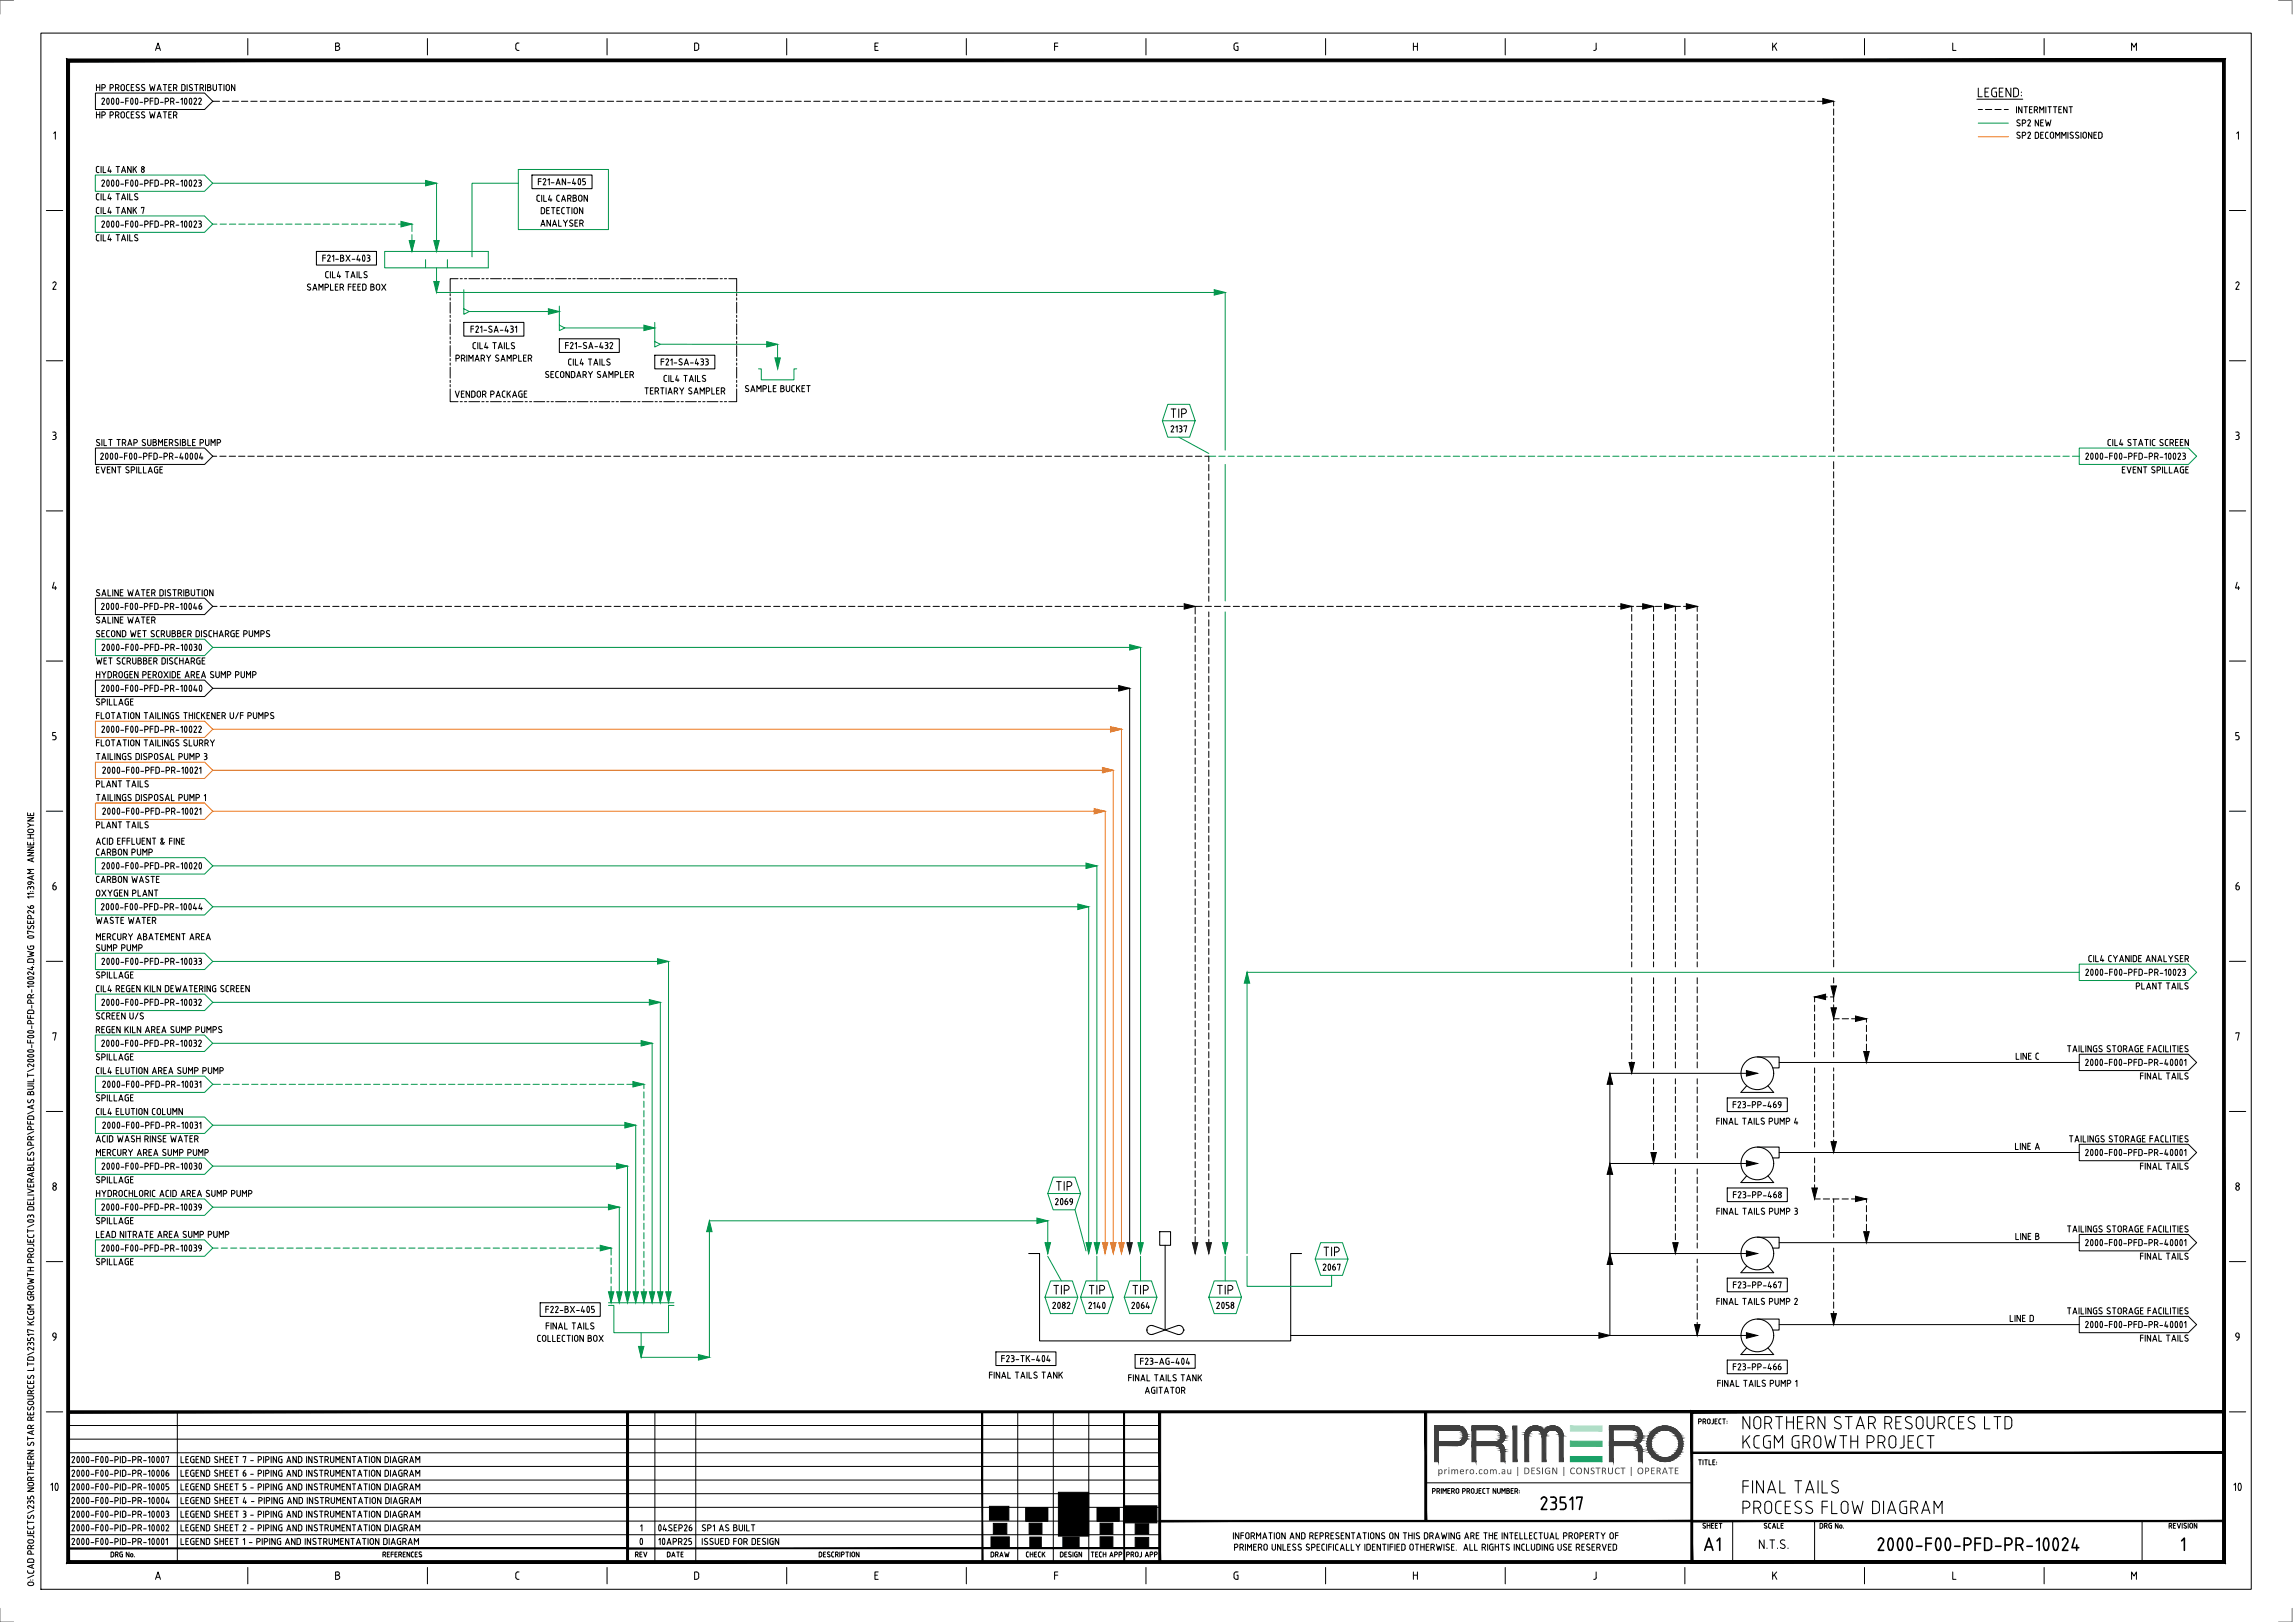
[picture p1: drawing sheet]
<svg xmlns="http://www.w3.org/2000/svg" width="841mm" height="594mm" viewBox="0 0 841 594" stroke-linecap="round" stroke-linejoin="round" font-family="sans-serif">
<defs><g id="words">
<g font-size="7">
<text x="638" y="523.6">NORTHERN STAR RESOURCES LTD</text>
<text x="638" y="530.6">KCGM GROWTH PROJECT</text>
<text x="638" y="547.1">FINAL TAILS</text>
<text x="564" y="553.1">23517</text>
<text x="638" y="554.6">PROCESS FLOW DIAGRAM</text>
<text x="624" y="568.1">A1</text>
<text x="687.5" y="568.1">2000-F00-PFD-PR-10024</text>
<text x="798.7" y="568.1">1</text>
</g>
<g font-size="4.9">
<text x="724.5" y="35.6">LEGEND:</text>
<text x="428.6" y="153.1">TIP</text>
<text x="386.6" y="436.1">TIP</text>
<text x="484.6" y="460.1">TIP</text>
<text x="385.7" y="474.1">TIP</text>
<text x="398.7" y="474.1">TIP</text>
<text x="414.7" y="474.1">TIP</text>
<text x="445.6" y="474.1">TIP</text>
<text x="644.2" y="567.4">N.T.S.</text>
</g>
<g font-size="4.2">
<text x="56.6" y="18.6">A</text>
<text x="122.5" y="18.6">B</text>
<text x="188.6" y="18.6">C</text>
<text x="254.1" y="18.6">D</text>
<text x="320.2" y="18.6">E</text>
<text x="386" y="18.6">F</text>
<text x="451.7" y="18.6">G</text>
<text x="517.5" y="18.6">H</text>
<text x="583.6" y="18.6">J</text>
<text x="649.1" y="18.6">K</text>
<text x="715.1" y="18.6">L</text>
<text x="780.7" y="18.6">M</text>
<text x="19.2" y="51.1">1</text>
<text x="819.2" y="51.1">1</text>
<text x="18.9" y="106.1">2</text>
<text x="818.9" y="106.1">2</text>
<text x="18.9" y="161.1">3</text>
<text x="818.9" y="161.1">3</text>
<text x="18.8" y="216.1">4</text>
<text x="818.8" y="216.1">4</text>
<text x="18.9" y="271.1">5</text>
<text x="818.9" y="271.1">5</text>
<text x="18.9" y="326.1">6</text>
<text x="818.9" y="326.1">6</text>
<text x="18.9" y="381.1">7</text>
<text x="818.9" y="381.1">7</text>
<text x="18.9" y="436.1">8</text>
<text x="818.9" y="436.1">8</text>
<text x="18.9" y="491.1">9</text>
<text x="818.9" y="491.1">9</text>
<text x="18.2" y="546.1">10</text>
<text x="818.2" y="546.1">10</text>
<text x="56.6" y="578.6">A</text>
<text x="122.5" y="578.6">B</text>
<text x="188.6" y="578.6">C</text>
<text x="254.1" y="578.6">D</text>
<text x="320.2" y="578.6">E</text>
<text x="386" y="578.6">F</text>
<text x="451.7" y="578.6">G</text>
<text x="517.5" y="578.6">H</text>
<text x="583.6" y="578.6">J</text>
<text x="649.1" y="578.6">K</text>
<text x="715.1" y="578.6">L</text>
<text x="780.7" y="578.6">M</text>
</g>
<text font-size="3.8" fill="#3f3f3f" x="526.8" y="539.9">primero.com.au | DESIGN | CONSTRUCT | OPERATE</text>
<g font-size="3.5">
<text x="35" y="33.3">HP PROCESS WATER DISTRIBUTION</text>
<text x="36.9" y="38.3">2000-F00-PFD-PR-10022</text>
<text x="738.6" y="41.5">INTERMITTENT</text>
<text x="35" y="43.4">HP PROCESS WATER</text>
<text x="738.7" y="46.3">SP2 NEW</text>
<text x="738.7" y="50.8">SP2 DECOMMISSIONED</text>
<text x="34.9" y="63.3">CIL4 TANK 8</text>
<text x="36.9" y="68.3">2000-F00-PFD-PR-10023</text>
<text x="196.9" y="67.8">F21-AN-405</text>
<text x="34.9" y="73.3">CIL4 TAILS</text>
<text x="196.4" y="73.9">CIL4 CARBON</text>
<text x="34.9" y="78.3">CIL4 TANK 7</text>
<text x="36.9" y="83.3">2000-F00-PFD-PR-10023</text>
<text x="197.8" y="83">ANALYSER</text>
<text x="198" y="78.4">DETECTION</text>
<text x="34.9" y="88.4">CIL4 TAILS</text>
<text x="117.9" y="95.8">F21-BX-403</text>
<text x="119" y="101.9">CIL4 TAILS</text>
<text x="112.3" y="106.4">SAMPLER FEED BOX</text>
<text x="172.2" y="121.8">F21-SA-431</text>
<text x="173" y="127.9">CIL4 TAILS</text>
<text x="206.9" y="127.8">F21-SA-432</text>
<text x="166.7" y="132.4">PRIMARY SAMPLER</text>
<text x="208" y="133.9">CIL4 TAILS</text>
<text x="241.9" y="133.8">F21-SA-433</text>
<text x="199.5" y="138.4">SECONDARY SAMPLER</text>
<text x="243" y="139.9">CIL4 TAILS</text>
<text x="272.8" y="143.6">SAMPLE BUCKET</text>
<text x="166.5" y="145.6">VENDOR PACKAGE</text>
<text x="236" y="144.5">TERTIARY SAMPLER</text>
<text x="428.8" y="158.3">2137</text>
<text x="35" y="163.3">SILT TRAP SUBMERSIBLE PUMP</text>
<text x="772.1" y="163.3">CIL4 STATIC SCREEN</text>
<text x="35" y="173.4">EVENT SPILLAGE</text>
<text x="36.5" y="168.4">2000-F00-PFD-PR-40004</text>
<text x="763.9" y="168.4">2000-F00-PFD-PR-10023</text>
<text x="777.4" y="173.4">EVENT SPILLAGE</text>
<text x="35" y="218.4">SALINE WATER DISTRIBUTION</text>
<text x="36.8" y="223.4">2000-F00-PFD-PR-10046</text>
<text x="35" y="233.4">SECOND WET SCRUBBER DISCHARGE PUMPS</text>
<text x="35" y="228.4">SALINE WATER</text>
<text x="37" y="238.4">2000-F00-PFD-PR-10030</text>
<text x="35" y="243.3">WET SCRUBBER DISCHARGE</text>
<text x="35" y="248.3">HYDROGEN PEROXIDE AREA SUMP PUMP</text>
<text x="36.9" y="253.4">2000-F00-PFD-PR-10040</text>
<text x="35" y="258.4">SPILLAGE</text>
<text x="35" y="263.4">FLOTATION TAILINGS THICKENER U/F PUMPS</text>
<text x="36.9" y="268.4">2000-F00-PFD-PR-10022</text>
<text x="35" y="273.4">FLOTATION TAILINGS SLURRY</text>
<text x="35" y="278.4">TAILINGS DISPOSAL PUMP 3</text>
<text x="37.3" y="283.4">2000-F00-PFD-PR-10021</text>
<text x="35" y="288.3">PLANT TAILS</text>
<text x="35" y="293.4">TAILINGS DISPOSAL PUMP 1</text>
<text x="37.3" y="298.4">2000-F00-PFD-PR-10021</text>
<text x="35" y="303.4">PLANT TAILS</text>
<text x="35" y="309.4">ACID EFFLUENT &amp; FINE</text>
<text x="35" y="313.4">CARBON PUMP</text>
<text x="35" y="323.4">CARBON WASTE</text>
<text x="37" y="318.4">2000-F00-PFD-PR-10020</text>
<text x="35" y="328.4">OXYGEN PLANT</text>
<text x="36.7" y="333.4">2000-F00-PFD-PR-10044</text>
<text x="35" y="338.4">WASTE WATER</text>
<text x="35" y="344.4">MERCURY ABATEMENT AREA</text>
<text x="35" y="348.4">SUMP PUMP</text>
<text x="37" y="353.4">2000-F00-PFD-PR-10033</text>
<text x="765.1" y="352.4">CIL4 CYANIDE ANALYSER</text>
<text x="35" y="358.4">SPILLAGE</text>
<text x="763.9" y="357.4">2000-F00-PFD-PR-10023</text>
<text x="35" y="363.4">CIL4 REGEN KILN DEWATERING SCREEN</text>
<text x="782.5" y="362.4">PLANT TAILS</text>
<text x="36.9" y="368.4">2000-F00-PFD-PR-10032</text>
<text x="35" y="373.4">SCREEN U/S</text>
<text x="34.9" y="378.4">REGEN KILN AREA SUMP PUMPS</text>
<text x="36.9" y="383.4">2000-F00-PFD-PR-10032</text>
<text x="34.9" y="388.4">SPILLAGE</text>
<text x="738.5" y="388.1">LINE C</text>
<text x="757.3" y="385.4">TAILINGS STORAGE FACILITIES</text>
<text x="35" y="393.4">CIL4 ELUTION AREA SUMP PUMP</text>
<text x="763.9" y="390.4">2000-F00-PFD-PR-40001</text>
<text x="784" y="395.4">FINAL TAILS</text>
<text x="37.3" y="398.4">2000-F00-PFD-PR-10031</text>
<text x="35" y="403.4">SPILLAGE</text>
<text x="634.7" y="405.9">F23-PP-469</text>
<text x="35" y="408.4">CIL4 ELUTION COLUMN</text>
<text x="37.3" y="413.4">2000-F00-PFD-PR-10031</text>
<text x="628.7" y="411.9">FINAL TAILS PUMP 4</text>
<text x="35" y="418.4">ACID WASH RINSE WATER</text>
<text x="758" y="418.4">TAILINGS STORAGE FACLITIES</text>
<text x="35" y="423.4">MERCURY AREA SUMP PUMP</text>
<text x="738.2" y="421.1">LINE A</text>
<text x="763.9" y="423.4">2000-F00-PFD-PR-40001</text>
<text x="37" y="428.4">2000-F00-PFD-PR-10030</text>
<text x="784" y="428.4">FINAL TAILS</text>
<text x="35" y="433.4">SPILLAGE</text>
<text x="35" y="438.4">HYDROCHLORIC ACID AREA SUMP PUMP</text>
<text x="36.9" y="443.4">2000-F00-PFD-PR-10039</text>
<text x="386.4" y="441.4">2069</text>
<text x="634.8" y="438.8">F23-PP-468</text>
<text x="35" y="448.4">SPILLAGE</text>
<text x="628.8" y="444.9">FINAL TAILS PUMP 3</text>
<text x="35" y="453.4">LEAD NITRATE AREA SUMP PUMP</text>
<text x="738.3" y="454.1">LINE B</text>
<text x="757.3" y="451.4">TAILINGS STORAGE FACILITIES</text>
<text x="36.9" y="458.4">2000-F00-PFD-PR-10039</text>
<text x="763.9" y="456.4">2000-F00-PFD-PR-40001</text>
<text x="784" y="461.4">FINAL TAILS</text>
<text x="35" y="463.4">SPILLAGE</text>
<text x="484.5" y="465.4">2067</text>
<text x="634.8" y="471.9">F23-PP-467</text>
<text x="385.4" y="479.4">2082</text>
<text x="398.6" y="479.4">2140</text>
<text x="414.4" y="479.4">2064</text>
<text x="445.5" y="479.4">2058</text>
<text x="628.8" y="477.9">FINAL TAILS PUMP 2</text>
<text x="199.6" y="480.9">F22-BX-405</text>
<text x="736.3" y="484.1">LINE D</text>
<text x="757.3" y="481.4">TAILINGS STORAGE FACILITIES</text>
<text x="196.6" y="491.5">COLLECTION BOX</text>
<text x="199.8" y="486.9">FINAL TAILS</text>
<text x="763.9" y="486.4">2000-F00-PFD-PR-40001</text>
<text x="784" y="491.4">FINAL TAILS</text>
<text x="366.7" y="498.9">F23-TK-404</text>
<text x="417.6" y="499.8">F23-AG-404</text>
<text x="634.8" y="501.9">F23-PP-466</text>
<text x="362.2" y="504.9">FINAL TAILS TANK</text>
<text x="413.2" y="505.9">FINAL TAILS TANK</text>
<text x="629.1" y="507.9">FINAL TAILS PUMP 1</text>
<text x="419.4" y="510.5">AGITATOR</text>
<text x="26" y="535.9">2000-F00-PID-PR-10007</text>
<text x="66" y="535.9">LEGEND SHEET 7 - PIPING AND INSTRUMENTATION DIAGRAM</text>
<text x="26" y="545.9">2000-F00-PID-PR-10005</text>
<text x="26" y="540.9">2000-F00-PID-PR-10006</text>
<text x="66" y="545.9">LEGEND SHEET 5 - PIPING AND INSTRUMENTATION DIAGRAM</text>
<text x="66" y="540.9">LEGEND SHEET 6 - PIPING AND INSTRUMENTATION DIAGRAM</text>
<text x="26" y="550.9">2000-F00-PID-PR-10004</text>
<text x="66" y="550.9">LEGEND SHEET 4 - PIPING AND INSTRUMENTATION DIAGRAM</text>
<text x="26" y="555.9">2000-F00-PID-PR-10003</text>
<text x="66" y="555.9">LEGEND SHEET 3 - PIPING AND INSTRUMENTATION DIAGRAM</text>
<text x="26" y="560.8">2000-F00-PID-PR-10002</text>
<text x="66" y="560.8">LEGEND SHEET 2 - PIPING AND INSTRUMENTATION DIAGRAM</text>
<text x="234.4" y="560.8">1</text>
<text x="240.9" y="560.8">04SEP26</text>
<text x="257" y="560.8">SP1 AS BUILT</text>
<text x="451.6" y="563.8">INFORMATION AND REPRESENTATIONS ON THIS DRAWING ARE THE INTELLECTUAL PROPERTY OF</text>
<text x="26" y="565.8">2000-F00-PID-PR-10001</text>
<text x="66" y="565.8">LEGEND SHEET 1 - PIPING AND INSTRUMENTATION DIAGRAM</text>
<text x="234.1" y="565.8">0</text>
<text x="241" y="565.8">10APR25</text>
<text x="257" y="565.8">ISSUED FOR DESIGN</text>
<text x="452" y="568">PRIMERO UNLESS SPECIFICALLY IDENTIFIED OTHERWISE. ALL RIGHTS INCLUDING USE RESERVED</text>
<text x="12.5" y="581.3" transform="rotate(-90 12.5 581.3)">O:\CAD PROJECTS\235 NORTHERN STAR RESOURCES LTD\23517 KCGM GROWTH PROJECT\03 DELIVERABLES\PR\PFD\AS BUILT\2000-F00-PFD-PR-10024.DWG 07SEP26 11:39AM ANNE.HOYNE</text>
</g>
<g font-size="2.8">
<text x="622.2" y="521.6">PROJECT:</text>
<text x="622.2" y="536.6">TITLE:</text>
<text x="524.7" y="547.1">PRIMERO PROJECT NUMBER:</text>
<text x="623.7" y="559.8">SHEET</text>
<text x="646.2" y="559.8">SCALE</text>
<text x="666.7" y="559.8">DRG No.</text>
<text x="794.6" y="559.8">REVISION</text>
<text x="40.4" y="570.3">DRG No.</text>
<text x="140" y="570.3">REFERENCES</text>
<text x="232.6" y="570.3">REV</text>
<text x="244.3" y="570.3">DATE</text>
<text x="299.9" y="570.3">DESCRIPTION</text>
<text x="362.9" y="570.3">DRAW</text>
<text x="375.8" y="570.3">CHECK</text>
<text x="388.3" y="570.3">DESIGN</text>
<text x="399.6" y="570.3">TECH APP</text>
<text x="412.6" y="570.3">PROJ APP</text>
</g>
</g></defs>
<g fill="none" stroke="#000" stroke-width=".37">
<path d="M15 12.1h810v570h-810zM78 37.1l-3 3h-40v-6h40l3 3h2.5M81.6 37.1h2.3M85 37.1h2.4M88.5 37.1h2.3M91.9 37.1h2.3M95.4 37.1h2.3M98.8 37.1h2.3M102.2 37.1h2.4M105.7 37.1h2.3M109.1 37.1h2.3M112.6 37.1h2.3"/>
<path d="M116 37.1h2.3M119.4 37.1h2.4M122.9 37.1h2.3M126.3 37.1h2.3M129.8 37.1h2.2M133.2 37.1h2.3M136.6 37.1h2.3M140 37.1h2.4M143.5 37.1h2.3M146.9 37.1h2.3M150.4 37.1h2.3M153.8 37.1h2.3"/>
<path d="M157.2 37.1h2.4M160.7 37.1h2.3M164.1 37.1h2.3M167.6 37.1h2.3M171 37.1h2.3M174.4 37.1h2.3M177.9 37.1h2.3M181.3 37.1h2.3M184.7 37.1h2.4M188.2 37.1h2.3M191.6 37.1h2.3M195.1 37.1h2.3"/>
<path d="M198.5 37.1h2.3M201.9 37.1h2.4M205.4 37.1h2.3M208.8 37.1h2.3M212.3 37.1h2.2M215.7 37.1h2.3M219.1 37.1h2.3M222.5 37.1h2.4M226 37.1h2.3M229.4 37.1h2.3M232.9 37.1h2.3M236.3 37.1h2.3"/>
<path d="M239.7 37.1h2.4M243.2 37.1h2.3M246.6 37.1h2.3M250.1 37.1h2.2M253.5 37.1h2.3M256.9 37.1h2.3M260.3 37.1h2.4M263.8 37.1h2.3M267.3 37.1h2.2M270.7 37.1h2.3M274.1 37.1h2.3M277.5 37.1h2.4"/>
<path d="M281 37.1h2.3M284.4 37.1h2.4M287.9 37.1h2.3M291.3 37.1h2.3M294.7 37.1h2.4M298.2 37.1h2.3M301.6 37.1h2.4M305.1 37.1h2.3M308.5 37.1h2.3M312 37.1h2.2M315.4 37.1h2.3M318.8 37.1h2.3"/>
<path d="M322.2 37.1h2.4M325.7 37.1h2.3M329.1 37.1h2.3M332.6 37.1h2.3M336 37.1h2.3M339.4 37.1h2.4M342.9 37.1h2.3M346.3 37.1h2.3M349.8 37.1h2.2M353.2 37.1h2.3M356.6 37.1h2.3M360 37.1h2.4"/>
<path d="M363.5 37.1h2.3M366.9 37.1h2.3M370.4 37.1h2.3M373.8 37.1h2.3M377.2 37.1h2.4M380.7 37.1h2.3M384.1 37.1h2.3M387.6 37.1h2.3M391 37.1h2.3M394.4 37.1h2.3M397.9 37.1h2.3M401.3 37.1h2.3"/>
<path d="M404.7 37.1h2.4M408.2 37.1h2.3M411.6 37.1h2.3M415.1 37.1h2.3M418.5 37.1h2.3M421.9 37.1h2.4M425.4 37.1h2.3M428.8 37.1h2.3M432.3 37.1h2.3M435.7 37.1h2.3M439.1 37.1h2.4M442.6 37.1h2.3"/>
<path d="M446 37.1h2.3M449.5 37.1h2.2M452.9 37.1h2.3M456.3 37.1h2.3M459.7 37.1h2.4M463.2 37.1h2.3M466.6 37.1h2.3M470.1 37.1h2.3M473.5 37.1h2.3M476.9 37.1h2.4M480.4 37.1h2.3M483.8 37.1h2.3"/>
<path d="M487.3 37.1h2.2M490.7 37.1h2.3M494.1 37.1h2.3M497.5 37.1h2.4M501 37.1h2.3M504.4 37.1h2.4M507.9 37.1h2.3M511.3 37.1h2.3M514.7 37.1h2.4M518.2 37.1h2.3M521.6 37.1h2.4M525.1 37.1h2.3"/>
<path d="M528.5 37.1h2.3M532 37.1h2.2M535.4 37.1h2.3M538.8 37.1h2.3M542.2 37.1h2.4M545.7 37.1h2.3M549.1 37.1h2.3M552.6 37.1h2.3M556 37.1h2.3M559.4 37.1h2.4M562.9 37.1h2.3M566.3 37.1h2.3"/>
<path d="M569.8 37.1h2.3M573.2 37.1h2.3M576.6 37.1h2.4M580.1 37.1h2.3M583.5 37.1h2.3M587 37.1h2.2M590.4 37.1h2.3M593.8 37.1h2.3M597.2 37.1h2.4M600.7 37.1h2.3M604.1 37.1h2.3M607.6 37.1h2.3"/>
<path d="M611 37.1h2.3M614.4 37.1h2.4M617.9 37.1h2.3M621.3 37.1h2.3M624.8 37.1h2.3M628.2 37.1h2.3M631.6 37.1h2.3M635.1 37.1h2.3M638.5 37.1h2.3M641.9 37.1h2.4M645.4 37.1h2.3M648.8 37.1h2.3"/>
<path d="M652.3 37.1h2.3M655.7 37.1h2.3M659.1 37.1h2.4M662.6 37.1h2.3M666 37.1h2.3M669.5 37.1h2.5v1.7M672 39.9v2.3M724.5 36.3h16.8M672 43.3v2.3M672 46.8v2.3M672 50.2v2.3M672 53.7v2.3"/>
<path d="M672 57.1v2.3M725 40.1h1.5M727.6 40.1h2.3M731.1 40.1h2.2M734.5 40.1h1.5M672 60.5v2.3M672 64v2.3M672 67.4v2.3M672 70.8v2.4M672 74.3v2.3M672 77.7v2.3M672 81.2v2.3"/>
<path d="M672 84.6v2.3M672 88v2.4M672 91.5v2.3M672 94.9v2.3M672 98.4v2.2M165 107.5v.8M165 109.1v.8M165 110.7v4M165 115.5v.8M165 117.1v.8M165 118.6v4M167.9 102.1h-2.9v4.6"/>
<path d="M168.7 102.1h.7M170.2 102.1h.8M171.8 102.1h4M176.6 102.1h.8M178.2 102.1h.7M179.7 102.1h4M184.5 102.1h.8M186.1 102.1h.8M187.7 102.1h3.9M192.4 102.1h.9M194.1 102.1h.7M195.6 102.1h4"/>
<path d="M200.4 102.1h.8M202 102.1h.8M203.6 102.1h4M208.3 102.1h.8M209.9 102.1h.8M211.5 102.1h4M216.3 102.1h.8M217.8 102.1h.9M219.5 102.1h3.9M224.2 102.1h.8M225.8 102.1h.8M227.4 102.1h4"/>
<path d="M232.2 102.1h.8M233.7 102.1h.8M235.3 102.1h4M240.1 102.1h.8M241.7 102.1h.8M243.2 102.1h4M248 102.1h.8M249.6 102.1h.8M251.2 102.1h4M255.9 102.1h.9M257.6 102.1h.8M259.1 102.1h4"/>
<path d="M263.9 102.1h.8M265.5 102.1h.8M267.1 102.1h2.9v4.6M270 107.5v.8M270 109.1v.8M270 110.7v4M270 115.5v.8M270 117.1v.8M270 118.6v4M672 101.8v2.3M672 105.2v2.3M672 108.6v2.4"/>
<path d="M672 112.1v2.3M672 115.5v2.3M672 119v2.3M165 123.4v.8M165 125v.8M165 126.6v4M165 131.3v.8M165 132.9v.8M165 134.5v4M165 139.3v.8M270 123.4v.8M270 125v.8"/>
<path d="M270 126.6v4M270 131.3v.8M270 132.9v.8M270 134.5v4M270 139.3v.8M672 122.4v2.3M672 125.8v2.4M672 129.3v2.3M672 132.7v2.3M672 136.2v2.3M672 139.6v2.3M165 140.9v.8"/>
<path d="M165 142.5v4.6h2.9M168.7 147.1h.7M170.2 147.1h.8M171.8 147.1h4M176.6 147.1h.8M178.2 147.1h.7M179.7 147.1h4M184.5 147.1h.8M186.1 147.1h.8M187.7 147.1h3.9M192.4 147.1h.9M194.1 147.1h.7"/>
<path d="M195.6 147.1h4M200.4 147.1h.8M202 147.1h.8M203.6 147.1h4M208.3 147.1h.8M209.9 147.1h.8M211.5 147.1h4M216.3 147.1h.8M217.8 147.1h.9M219.5 147.1h3.9M224.2 147.1h.8M225.8 147.1h.8"/>
<path d="M227.4 147.1h4M232.2 147.1h.8M233.7 147.1h.8M235.3 147.1h4M240.1 147.1h.8M241.7 147.1h.8M243.2 147.1h4M248 147.1h.8M249.6 147.1h.8M251.2 147.1h4M255.9 147.1h.9M257.6 147.1h.8"/>
<path d="M259.1 147.1h4M263.9 147.1h.8M265.5 147.1h.8M270 142.5v4.6h-2.9M270 140.9v.8M672 143v2.3M672 146.5v2.3M672 149.9v2.3M672 153.3v2.4M672 156.8v2.3M35 164.1h40l3 3-3 3h-40zM78 167.1h1.4"/>
<path d="M80.6 167.1h2.2M84 167.1h2.3M87.4 167.1h2.3M90.8 167.1h2.4M94.3 167.1h2.3M97.7 167.1h2.3M101.2 167.1h2.3M104.6 167.1h2.3M108 167.1h2.4M111.5 167.1h2.3M114.9 167.1h2.3M118.4 167.1h2.3"/>
<path d="M121.8 167.1h2.3M125.2 167.1h2.4M128.7 167.1h2.3M132.1 167.1h2.3M135.6 167.1h2.3M139 167.1h2.3M142.4 167.1h2.3M145.9 167.1h2.3M149.3 167.1h2.3M152.7 167.1h2.4M156.2 167.1h2.3M159.6 167.1h2.3"/>
<path d="M163.1 167.1h2.3M166.5 167.1h2.3M169.9 167.1h2.4M173.4 167.1h2.3M176.8 167.1h2.3M180.3 167.1h2.2M183.7 167.1h2.3M187.1 167.1h2.3M190.5 167.1h2.4M194 167.1h2.3M197.4 167.1h2.3M200.9 167.1h2.3"/>
<path d="M204.3 167.1h2.3M207.7 167.1h2.4M211.2 167.1h2.3M214.6 167.1h2.3M218.1 167.1h2.3M221.5 167.1h2.3M224.9 167.1h2.3M228.4 167.1h2.3M231.8 167.1h2.3M235.2 167.1h2.4M238.7 167.1h2.3M242.1 167.1h2.3"/>
<path d="M245.6 167.1h2.3M249 167.1h2.3M252.4 167.1h2.4M255.9 167.1h2.3M259.3 167.1h2.3M262.8 167.1h2.2M266.2 167.1h2.3M269.6 167.1h2.3M273 167.1h2.4M276.5 167.1h2.3M280 167.1h2.2M283.4 167.1h2.3"/>
<path d="M286.8 167.1h2.3M290.2 167.1h2.4M293.7 167.1h2.3M297.1 167.1h2.3M300.6 167.1h2.3M304 167.1h2.3M307.4 167.1h2.4M310.9 167.1h2.3M314.3 167.1h2.3M317.8 167.1h2.2M321.2 167.1h2.3M324.6 167.1h2.3"/>
<path d="M328 167.1h2.4M331.5 167.1h2.3M334.9 167.1h2.3M338.4 167.1h2.3M341.8 167.1h2.3M345.2 167.1h2.4M348.7 167.1h2.3M352.1 167.1h2.3M355.6 167.1h2.3M359 167.1h2.3M362.4 167.1h2.3M365.9 167.1h2.3"/>
<path d="M369.3 167.1h2.3M372.7 167.1h2.4M376.2 167.1h2.3M379.6 167.1h2.3M383.1 167.1h2.3M386.5 167.1h2.3M389.9 167.1h2.4M393.4 167.1h2.3M396.8 167.1h2.3M400.3 167.1h2.2M403.7 167.1h2.3M407.1 167.1h2.3"/>
<path d="M410.5 167.1h2.4M414 167.1h2.3M417.4 167.1h2.3M420.9 167.1h2.3M424.3 167.1h2.3M427.7 167.1h2.4M431.2 167.1h2.3M434.6 167.1h2.3M438.1 167.1h2.3M441.5 167.1h1.5v2M443 170.2v2.3M443 173.6v2.3"/>
<path d="M443 177.1v2.2M672 160.2v2.3M672 163.7v1.6M672 169.1v2.6M672 172.8v2.3M672 176.2v2.3M672 179.7v2.3M443 180.5v2.3M443 183.9v2.3M443 187.3v2.4M443 190.8v2.3M443 194.2v2.3"/>
<path d="M443 197.7v2.3M672 183.1v2.3M672 186.5v2.4M672 190v2.3M672 193.4v2.3M672 196.9v2.3M35 219.1h40l3 3-3 3h-40zM443 201.1v2.3M443 204.5v2.4M443 208v2.3M443 211.4v2.3M443 214.9v2.3"/>
<path d="M443 218.3v1.9M672 200.3v2.3M672 203.7v2.4M672 207.2v2.3M672 210.6v2.3M672 214.1v2.3M672 217.5v2.3M78 222.1h1.5M80.7 222.1h2.3M84.1 222.1h2.3M87.5 222.1h2.4M91 222.1h2.3"/>
<path d="M94.4 222.1h2.3M97.9 222.1h2.3M101.3 222.1h2.3M104.7 222.1h2.4M108.2 222.1h2.3M111.6 222.1h2.3M115.1 222.1h2.2M118.5 222.1h2.3M121.9 222.1h2.3M125.3 222.1h2.4M128.8 222.1h2.3M132.2 222.1h2.3"/>
<path d="M135.7 222.1h2.3M139.1 222.1h2.3M142.5 222.1h2.4M146 222.1h2.3M149.4 222.1h2.3M152.9 222.1h2.3M156.3 222.1h2.3M159.7 222.1h2.4M163.2 222.1h2.3M166.6 222.1h2.3M170.1 222.1h2.3M173.5 222.1h2.3"/>
<path d="M176.9 222.1h2.3M180.4 222.1h2.3M183.8 222.1h2.3M187.2 222.1h2.4M190.7 222.1h2.3M194.1 222.1h2.3M197.6 222.1h2.3M201 222.1h2.3M204.4 222.1h2.4M207.9 222.1h2.3M211.3 222.1h2.3M214.8 222.1h2.2"/>
<path d="M218.2 222.1h2.3M221.6 222.1h2.3M225 222.1h2.4M228.5 222.1h2.3M231.9 222.1h2.3M235.4 222.1h2.3M238.8 222.1h2.3M242.2 222.1h2.4M245.7 222.1h2.3M249.1 222.1h2.3M252.6 222.1h2.3M256 222.1h2.3"/>
<path d="M259.4 222.1h2.3M262.9 222.1h2.3M266.3 222.1h2.3M269.7 222.1h2.4M273.2 222.1h2.3M276.6 222.1h2.3M280.1 222.1h2.3M283.5 222.1h2.3M286.9 222.1h2.4M290.4 222.1h2.3M293.8 222.1h2.3M297.3 222.1h2.3"/>
<path d="M300.7 222.1h2.3M304.1 222.1h2.4M307.6 222.1h2.3M311 222.1h2.3M314.5 222.1h2.2M317.9 222.1h2.3M321.3 222.1h2.3M324.7 222.1h2.4M328.2 222.1h2.3M331.6 222.1h2.3M335.1 222.1h2.3M338.5 222.1h2.3"/>
<path d="M341.9 222.1h2.4M345.4 222.1h2.3M348.8 222.1h2.3M352.3 222.1h2.2M355.7 222.1h2.3M359.1 222.1h2.3M362.5 222.1h2.4M366 222.1h2.3M369.4 222.1h2.3M372.9 222.1h2.3M376.3 222.1h2.3M379.7 222.1h2.4"/>
<path d="M383.2 222.1h2.3M386.6 222.1h2.3M390.1 222.1h2.3M393.5 222.1h2.3M396.9 222.1h2.3M400.4 222.1h2.3M403.8 222.1h2.3M407.2 222.1h2.4M410.7 222.1h2.3M414.1 222.1h2.3M417.6 222.1h2.3M421 222.1h2.3"/>
<path d="M424.4 222.1h2.4M427.9 222.1h2.3M431.3 222.1h2.3M434.8 222.1h2.2M438 222.1v2.8M438 226v2.3M438 229.5v2.2M438 232.9v2.3M438 236.3v2.3M438 239.7v2.4M438.2 222.1h2.3M441.6 222.1h2.3"/>
<path d="M443 224.1v1.8M443 227v2.3M443 230.4v2.4M443 233.9v2.3M443 237.3v2.4M445.1 222.1h2.3M448.5 222.1h2.3M452 222.1h2.2M455.4 222.1h2.3M458.8 222.1h2.3M462.2 222.1h2.4M465.7 222.1h2.3"/>
<path d="M469.1 222.1h2.3M472.6 222.1h2.3M476 222.1h2.3M479.4 222.1h2.4M482.9 222.1h2.3M486.3 222.1h2.3M489.8 222.1h2.3M493.2 222.1h2.3M496.6 222.1h2.3M500.1 222.1h2.3M503.5 222.1h2.3M506.9 222.1h2.4"/>
<path d="M510.4 222.1h2.3M513.8 222.1h2.3M517.3 222.1h2.3M520.7 222.1h2.3M524.1 222.1h2.4M527.6 222.1h2.3M531 222.1h2.3M534.5 222.1h2.2M537.9 222.1h2.3M541.3 222.1h2.3M544.7 222.1h2.4M548.2 222.1h2.3"/>
<path d="M551.6 222.1h2.3M555.1 222.1h2.3M558.5 222.1h2.3M561.9 222.1h2.4M565.4 222.1h2.3M568.8 222.1h2.3M572.3 222.1h2.2M575.7 222.1h2.3M579.1 222.1h2.3M582.5 222.1h2.4M586 222.1h2.3M589.4 222.1h2.3"/>
<path d="M592.9 222.1h2.3M596.3 222.1h2.3M598 222.1v1.9M598 225.1v2.3M598 228.5v2.3M598 232v2.3M598 235.4v2.3M598 238.8v2.3M599.7 222.1h2.4M603.2 222.1h2.3M606 222.1v1.9M606 225.1v2.3"/>
<path d="M606 228.5v2.3M606 232v2.3M606 235.4v2.3M606 238.8v2.3M606.6 222.1h2.3M610.1 222.1h2.3M613.5 222.1h2.3M614 222.1v1.9M614 225.1v2.3M614 228.5v2.3M614 232v2.2M614 235.4v2.3"/>
<path d="M614 238.8v2.3M616.9 222.1h2.4M620.4 222.1h1.6v1.9M622 225.1v2.3M622 228.5v2.3M622 232v2.2M622 235.4v2.3M622 238.8v2.3M672 220.9v2.3M672 224.4v2.3M672 227.8v2.3M672 231.2v2.4"/>
<path d="M672 234.7v2.3M672 238.1v2.3M35 249.1h40l3 3-3 3h-40zM78 252.1h336v207M438 243.2v2.3M438 246.6v2.4M438 250.1v2.3M438 253.5v2.3M438 257v2.3M443 240.8v2.3M443 244.2v2.3M443 247.7v2.3"/>
<path d="M443 251.1v2.3M443 254.5v2.4M443 258v2.3M598 242.3v2.3M598 245.7v2.3M598 249.1v2.4M598 252.6v2.3M598 256v2.3M598 259.5v2.3M606 242.3v2.3M606 245.7v2.3M606 249.1v2.4"/>
<path d="M606 252.6v2.3M606 256v2.3M606 259.5v2.3M614 242.2v2.4M614 245.7v2.3M614 249.1v2.4M614 252.6v2.3M614 256v2.3M614 259.5v2.3M622 242.2v2.4M622 245.7v2.3M622 249.1v2.4"/>
<path d="M622 252.6v2.3M622 256v2.3M622 259.5v2.3M672 241.6v2.3M672 245v2.3M672 248.4v2.4M672 251.9v2.3M672 255.3v2.3M672 258.8v2.2M438 260.4v2.3M438 263.8v2.4M438 267.3v2.3"/>
<path d="M438 270.7v2.3M438 274.2v2.3M438 277.6v2.3M443 261.4v2.3M443 264.9v2.2M443 268.3v2.3M443 271.7v2.3M443 275.1v2.4M443 278.6v2.3M598 262.9v2.3M598 266.3v2.4M598 269.8v2.3"/>
<path d="M598 273.2v2.3M598 276.7v2.2M606 262.9v2.3M606 266.3v2.4M606 269.8v2.3M606 273.2v2.3M606 276.7v2.2M614 262.9v2.3M614 266.3v2.4M614 269.8v2.3M614 273.2v2.3M614 276.7v2.2"/>
<path d="M622 262.9v2.3M622 266.3v2.4M622 269.8v2.3M622 273.2v2.3M622 276.7v2.2M672 262.2v2.3M672 265.6v2.3M672 269v2.4M672 272.5v2.3M672 275.9v2.3M672 279.4v2.3M438 281v2.4"/>
<path d="M438 284.5v2.3M438 287.9v2.3M438 291.4v2.2M438 294.8v2.3M438 298.2v2.3M443 282v2.3M443 285.5v2.3M443 288.9v2.3M443 292.3v2.4M443 295.8v2.3M443 299.2v2.3M598 280.1v2.3"/>
<path d="M598 283.5v2.3M598 286.9v2.4M598 290.4v2.3M598 293.8v2.3M598 297.3v2.3M606 280.1v2.3M606 283.5v2.3M606 286.9v2.4M606 290.4v2.3M606 293.8v2.3M606 297.3v2.3M614 280.1v2.3"/>
<path d="M614 283.5v2.3M614 286.9v2.4M614 290.4v2.3M614 293.8v2.3M614 297.3v2.3M622 280.1v2.3M622 283.5v2.3M622 286.9v2.4M622 290.4v2.3M622 293.8v2.3M622 297.3v2.3M672 282.8v2.3"/>
<path d="M672 286.2v2.4M672 289.7v2.3M672 293.1v2.3M672 296.6v2.3M672 300v2.3M438 301.6v2.4M438 305.1v2.3M438 308.5v2.3M438 312v2.3M438 315.4v2.3M438 318.8v2.4M443 302.7v2.2"/>
<path d="M443 306.1v2.3M443 309.5v2.3M443 312.9v2.4M443 316.4v2.3M443 319.8v2.4M598 300.7v2.3M598 304.1v2.4M598 307.6v2.3M598 311v2.3M598 314.5v2.3M598 317.9v2.3M606 300.7v2.3"/>
<path d="M606 304.1v2.4M606 307.6v2.3M606 311v2.3M606 314.5v2.3M606 317.9v2.3M614 300.7v2.3M614 304.1v2.4M614 307.6v2.3M614 311v2.3M614 314.5v2.3M614 317.9v2.3M622 300.7v2.3"/>
<path d="M622 304.1v2.4M622 307.6v2.3M622 311v2.3M622 314.5v2.3M622 317.9v2.3M672 303.4v2.3M672 306.9v2.3M672 310.3v2.3M672 313.7v2.4M672 317.2v2.3M438 322.3v2.3M438 325.7v2.3"/>
<path d="M438 329.2v2.3M438 332.6v2.3M438 336v2.3M438 339.5v2.3M443 323.3v2.3M443 326.7v2.3M443 330.2v2.3M443 333.6v2.3M443 337v2.4M598 321.3v2.4M598 324.8v2.3M598 328.2v2.3"/>
<path d="M598 331.7v2.3M598 335.1v2.3M598 338.5v2.3M606 321.3v2.4M606 324.8v2.3M606 328.2v2.3M606 331.7v2.3M606 335.1v2.3M606 338.5v2.3M614 321.3v2.4M614 324.8v2.3M614 328.2v2.3"/>
<path d="M614 331.7v2.3M614 335.1v2.3M614 338.5v2.3M622 321.3v2.4M622 324.8v2.3M622 328.2v2.3M622 331.7v2.3M622 335.1v2.3M622 338.5v2.3M672 320.6v2.3M672 324.1v2.3M672 327.5v2.3"/>
<path d="M672 330.9v2.4M672 334.4v2.3M672 337.8v2.3M438 342.9v2.3M438 346.3v2.4M438 349.8v2.3M438 353.2v2.3M438 356.7v2.3M443 340.5v2.3M443 343.9v2.3M443 347.4v2.2M443 350.8v2.3"/>
<path d="M443 354.2v2.3M443 357.6v2.4M598 342v2.3M598 345.4v2.3M598 348.8v2.4M598 352.3v1.8M598 358.1v2.2M606 342v2.3M606 345.4v2.3M606 348.8v2.4M606 352.3v1.8M606 358.1v2.2"/>
<path d="M614 342v2.3M614 345.4v2.3M614 348.8v2.4M614 352.3v1.8M614 358.1v2.2M622 342v2.3M622 345.4v2.3M622 348.8v2.4M622 352.3v1.8M622 358.1v2.2M672 341.3v2.2M672 344.7v2.3"/>
<path d="M672 348.1v2.3M672 351.6v2.5M672 358.1v1.9M438 360.1v2.3M438 363.5v2.4M438 367v2.3M438 370.4v2.3M438 373.9v2.2M438 377.3v2.3M443 361.1v2.3M443 364.5v2.3M443 368v2.3"/>
<path d="M443 371.4v2.3M443 374.8v2.4M443 378.3v2.3M598 361.5v2.2M598 364.9v2.3M598 368.3v2.3M598 371.7v2.4M598 375.2v2.3M598 378.6v2.3M606 361.5v2.2M606 364.9v2.3M606 368.3v2.3"/>
<path d="M606 371.7v2.4M606 375.2v2.3M606 378.6v2.3M614 361.5v2.2M614 364.9v2.3M614 368.3v2.3M614 371.7v2.4M614 375.2v2.3M614 378.6v2.3M622 361.5v2.2M622 364.9v2.3M622 368.3v2.3"/>
<path d="M622 371.7v2.4M622 375.2v2.3M622 378.6v2.3M665 368.1v2.3M665 371.5v2.4M665 375v2.3M665 378.4v2.3M666.2 365.1h-1.2v1.9M667.3 365.1h2.3M670.8 365.1h1.2M672 373.1h2M672 361.2v2.2"/>
<path d="M672 364.6v2.3M672 368v2.3M672 371.4v2.4M672 374.9v2.3M672 378.3v2.4M675.1 373.1h2.3M678.5 373.1h2.3M682 373.1h2v1.3M684 375.5v2.3M684 379v2.3M438 380.7v2.3M438 384.1v2.4"/>
<path d="M438 387.6v2.3M438 391v2.3M438 394.5v2.3M438 397.9v2.3M443 381.7v2.3M443 385.2v2.2M443 388.6v2.3M443 392v2.3M443 395.4v2.4M443 398.9v2.3M598 382.1v2.3M598 385.5v2.3"/>
<path d="M598 388.9v2.2M606 382.1v2.3M606 385.5v2.3M606 388.9v2.2M606 395.1v1.9M606 398.2v2.3M614 382.1v2.3M614 385.5v2.3M614 388.9v2.2M614 395.1v1.9M614 398.2v2.3M622 382.1v2.3"/>
<path d="M622 385.5v2.3M622 388.9v2.2M622 395.1v1.9M622 398.2v2.3M644 393.1h-54v96M652 389.1h110M665 381.9v2.2M665 385.3v1.8M665 391.1v1.9M665 394.1v2.4M665 397.6v2.3M672 381.8v2.3"/>
<path d="M672 385.2v1.9M672 391.1v1.2M672 393.4v2.3M672 396.9v2.3M684 382.4v2.3M684 385.8v1.3M762 386.1h40l3 3-3 3h-40zM438 401.3v2.4M438 404.8v2.3M438 408.2v2.3M438 411.7v2.3M438 415.1v2.3"/>
<path d="M438 418.5v2.3M443 402.4v2.3M443 405.8v2.3M443 409.2v2.3M443 412.7v2.3M443 416.1v2.3M443 419.5v2.4M606 401.6v2.3M606 405v2.3M606 408.5v2.3M606 411.9v2.3M606 415.3v2.4"/>
<path d="M606 418.8v2.3M614 401.6v2.3M614 405v2.3M614 408.5v2.3M614 411.9v2.3M614 415.3v2.4M614 418.8v2.3M622 401.6v2.3M622 405v2.3M622 408.5v2.3M622 411.9v2.3M622 415.3v2.4"/>
<path d="M622 418.8v2.3M665 401v2.4M665 404.5v2.3M665 407.9v2.3M665 411.3v2.4M665 414.8v2.3M665 418.2v1.9M672 400.3v2.3M672 403.7v2.4M672 407.2v2.3M672 410.6v2.3M672 414.1v2.3"/>
<path d="M672 417.5v2.3M762 419.1h40l3 3-3 3h-40zM438 422v2.3M438 425.4v2.3M438 428.9v2.3M438 432.3v2.3M438 435.7v2.3M438 439.2v2.3M443 423v2.3M443 426.4v2.3M443 429.9v2.3M443 433.3v2.3"/>
<path d="M443 436.7v2.4M590 426.1h54M606 422.2v1.9M614 422.2v1.9M614 428.1v1.9M614 431.2v2.3M614 434.6v2.3M614 438v2.4M622 422.2v1.9M622 428.1v1.9M622 431.2v2.3M622 434.6v2.3"/>
<path d="M622 438v2.4M652 422.1h110M665 437.4v1.7h2M665 424.1v1.8M665 427v2.4M665 430.5v2.3M665 433.9v2.3M668.1 439.1h2.4M671.6 439.1h2.3M672 420.9v1.2M672 439.1v1.3M675 439.1h2.3"/>
<path d="M678.5 439.1h2.3M681.9 439.1h2.1v1.3M438 442.6v2.3M438 446v2.4M438 449.5v2.3M438 452.9v2.3M438 456.4v2.7M443 440.2v2.3M443 443.6v2.3M443 447.1v2.2M443 450.5v2.3M443 453.9v2.3"/>
<path d="M443 457.3v1.8M590 459.1h54M614 441.5v2.3M614 444.9v2.3M614 448.4v2.3M614 451.8v2.3M614 455.2v1.9M622 441.5v2.3M622 444.9v2.3M622 448.4v2.3M622 451.8v2.3M622 455.2v1.9"/>
<path d="M652 455.1h110M672 441.6v2.2M672 445v2.3M672 448.4v2.3M672 451.8v1.4M672 457.1v1.4M672 459.7v2.3M684 441.6v2.2M684 445v2.3M684 448.4v2.3M684 451.8v1.4M762 452.1h40l3 3-3 3h-40z"/>
<path d="M622 461.2v1.3M622 463.6v2.4M622 467.1v2.3M622 470.5v2.3M622 474v2.3M622 477.4v2.3M672 463.1v2.3M672 466.5v2.4M672 470v2.3M672 473.4v2.3M672 476.9v2.3M473 489.1h170"/>
<path d="M622 480.8v2.4M622 484.3v2.3M622 487.7v1.4M652 485.2h110M672 480.3v2.3M672 483.7v1.5M762 482.1h40l3 3.1-3 2.9h-40z"/>
</g>
<g fill="none" stroke="#00954a" stroke-width=".37">
<path d="M725 45.1h11M34.9 64.1h40l3 3-3 3h-40zM34.9 79.1h40l3 3-3 3h-40zM78 67.1h82v25M189.9 62.1h33.1v22h-33.1zM189.9 67.1h-16.9v27M78 82.1h1.5M80.6 82.1h2.4M84.1 82.1h2.3M87.5 82.1h2.3M91 82.1h2.3M94.4 82.1h2.3"/>
<path d="M97.8 82.1h2.4M101.3 82.1h2.3M104.7 82.1h2.3M108.2 82.1h2.2M111.6 82.1h2.3M115 82.1h2.3M118.4 82.1h2.4M121.9 82.1h2.3M125.3 82.1h2.3M128.8 82.1h2.3M132.2 82.1h2.3M135.6 82.1h2.4"/>
<path d="M139.1 82.1h2.3M141 92.1h37.9v6h-37.9zM142.5 82.1h2.3M146 82.1h2.3M149.4 82.1h1.6v2.7M151 86v2.2M151 89.4v2.7M156 95.1v3M160 98.1v9h289v57.8M164 95.1v3M170 106.1v9l2-1-2-1M172 114.1h33"/>
<path d="M205 112.1v9l2-1-2-1M239.9 118.1v9l2.1-1-2.1-1M207 120.1h32.9M242 126.1h42.9v9M278 135.1h1v4h12v-4h1M426 154.1h12l-2.1 6h-8l-1.9-6 1.9-6h8l2.1 6M432 160.1l11 6M443 167.1h2.5M446.6 167.1h2.3M449 170.1v50M450 167.1h2.4M453.5 167.1h2.3"/>
<path d="M456.9 167.1h2.3M460.4 167.1h2.3M463.8 167.1h2.3M467.2 167.1h2.4M470.7 167.1h2.3M474.1 167.1h2.3M477.6 167.1h2.3M481 167.1h2.3M484.4 167.1h2.3M487.9 167.1h2.3M491.3 167.1h2.3M494.7 167.1h2.4"/>
<path d="M498.2 167.1h2.3M501.6 167.1h2.3M505.1 167.1h2.3M508.5 167.1h2.3M511.9 167.1h2.4M515.4 167.1h2.3M518.8 167.1h2.3M522.3 167.1h2.3M525.7 167.1h2.3M529.1 167.1h2.4M532.6 167.1h2.3M536 167.1h2.3"/>
<path d="M539.5 167.1h2.2M542.9 167.1h2.3M546.3 167.1h2.3M549.7 167.1h2.4M553.2 167.1h2.3M556.6 167.1h2.3M560.1 167.1h2.3M563.5 167.1h2.3M566.9 167.1h2.4M570.4 167.1h2.3M573.8 167.1h2.3M577.3 167.1h2.3"/>
<path d="M580.7 167.1h2.3M584.1 167.1h2.3M587.6 167.1h2.3M591 167.1h2.3M594.4 167.1h2.4M597.9 167.1h2.3M601.3 167.1h2.3M604.8 167.1h2.3M608.2 167.1h2.3M611.6 167.1h2.4M615.1 167.1h2.3M618.5 167.1h2.3"/>
<path d="M622 167.1h2.2M625.4 167.1h2.3M628.8 167.1h2.3M632.2 167.1h2.4M635.7 167.1h2.3M639.1 167.1h2.3M642.6 167.1h2.3M646 167.1h2.3M649.4 167.1h2.4M652.9 167.1h2.3M656.3 167.1h2.3M659.8 167.1h2.3"/>
<path d="M663.2 167.1h2.3M666.6 167.1h2.4M670.1 167.1h2.3M673.5 167.1h2.3M677 167.1h2.2M680.4 167.1h2.3M683.8 167.1h2.3M687.2 167.1h2.4M690.7 167.1h2.3M694.1 167.1h2.3M697.6 167.1h2.3M701 167.1h2.3"/>
<path d="M704.4 167.1h2.4M707.9 167.1h2.3M711.3 167.1h2.3M714.8 167.1h2.3M718.2 167.1h2.3M721.6 167.1h2.3M725.1 167.1h2.3M728.5 167.1h2.3M731.9 167.1h2.4M735.4 167.1h2.3M738.8 167.1h2.3M742.3 167.1h2.3"/>
<path d="M745.7 167.1h2.3M749.1 167.1h2.4M752.6 167.1h2.3M756 167.1h2.3M759.5 167.1h2.5M762 164.1h40l3 3-3 3h-40zM35 234.1h40l3 3-3 3h-40zM78 237.1h340v222M449 224.1v235M35 314.1h40l3 3-3 3h-40zM78 317.1h324v142M35 329.1h40l3 3-3 3h-40z"/>
<path d="M78 332.1h320.9v127M78 352.1l-3 3h-40v-6h40l3 3h167v125.1M762 353.1h40l3 3-3 3h-40zM762 356.1h-305v103M34.9 379.1h40l3 3-3 3h-40zM78 367.1l-3 3h-40v-6h40l3 3h164v110.1M35 394.1h40l3 3-3 3h-40zM78 382.1h161v95.1M78 397.1h2.8M81.9 397.1h2.3M85.3 397.1h2.3M88.8 397.1h2.3"/>
<path d="M92.2 397.1h2.3M95.6 397.1h2.4M99.1 397.1h2.3M102.5 397.1h2.3M106 397.1h2.3M109.4 397.1h2.3M112.8 397.1h2.3M116.3 397.1h2.3M119.7 397.1h2.3M123.1 397.1h2.4M126.6 397.1h2.3M130 397.1h2.3"/>
<path d="M133.5 397.1h2.3M136.9 397.1h2.3M140.3 397.1h2.4M143.8 397.1h2.3M147.2 397.1h2.3M150.7 397.1h2.3M154.1 397.1h2.3M157.5 397.1h2.4M161 397.1h2.3M164.4 397.1h2.3M167.9 397.1h2.2M171.3 397.1h2.3"/>
<path d="M174.7 397.1h2.3M178.1 397.1h2.4M181.6 397.1h2.3M185 397.1h2.3M188.5 397.1h2.3M191.9 397.1h2.3M195.3 397.1h2.4M198.8 397.1h2.3M202.2 397.1h2.3M205.7 397.1h2.2M209.1 397.1h2.3M212.5 397.1h2.3"/>
<path d="M215.9 397.1h2.4M219.4 397.1h2.3M222.8 397.1h2.3M226.3 397.1h2.3M229.7 397.1h2.3M233.1 397.1h2.9v1.7M236 399.9v2.3M78 412.1l-3 3h-40v-6h40l3 3h155v65.1M236 403.3v2.3M236 406.8v2.3M236 410.2v2.3M236 413.6v2.3"/>
<path d="M236 417.1v2.3M35 424.1h40l3 3-3 3h-40zM78 427.1h152v50.1M236 420.5v2.3M236 423.9v2.4M236 427.4v2.3M236 430.8v2.3M236 434.3v2.3M236 437.7v2.3M384 437.1h12l-2 6h-8l-2-6 2-6h8l2 6M35 454.1h40l3 3-3 3h-40zM78 442.1l-3 3h-40v-6h40l3 3h148.9v35.1"/>
<path d="M78 457.1h1.9M81.1 457.1h2.3M84.5 457.1h2.3M87.9 457.1h2.4M91.4 457.1h2.3M94.8 457.1h2.3M98.3 457.1h2.2M101.7 457.1h2.3M105.1 457.1h2.3M108.5 457.1h2.4M112 457.1h2.3M115.4 457.1h2.3"/>
<path d="M118.9 457.1h2.3M122.3 457.1h2.3M125.7 457.1h2.4M129.2 457.1h2.3M132.6 457.1h2.3M136.1 457.1h2.2M139.5 457.1h2.3M142.9 457.1h2.3M146.3 457.1h2.4M149.8 457.1h2.3M153.2 457.1h2.3M156.7 457.1h2.3"/>
<path d="M160.1 457.1h2.3M163.5 457.1h2.4M167 457.1h2.3M170.4 457.1h2.4M173.9 457.1h2.3M177.3 457.1h2.3M180.7 457.1h2.3M184.2 457.1h2.3M187.6 457.1h2.3M191.1 457.1h2.3M194.5 457.1h2.3M198 457.1h2.2"/>
<path d="M201.4 457.1h2.3M204.8 457.1h2.3M208.2 457.1h2.4M211.7 457.1h2.3M215.1 457.1h2.3M218.6 457.1h2.3M222 457.1h1.9v2.6M236 441.1v2.4M236 444.6v2.3M236 448v2.3M236 451.5v2.2M236 454.9v2.3"/>
<path d="M236 458.3v2.3M384 459.1v-12h-124v50h-25.1v-9M394 443.1l4 15M223 478.1h2v10h20v-10h2M223 477.2h24M223.9 460.8v2.3M223.9 464.2v2.4M223.9 467.7v2.3M223.9 471.1v2.3M223.9 474.6v2.6M236 461.7v2.4M236 465.2v2.3"/>
<path d="M236 468.6v2.3M236 472.1v2.3M236 475.5v1.7M382.9 475.1h12.1l-2 6h-8l-2.1-6 2.1-5.9h8l2 5.9M384 460.1l5 9.1M396 475.1h12l-2 6h-8l-2-6 2-5.9h8l2 5.9M402 460.1v9.1M412 475.1h12l-2 6h-8l-2-6 2-5.9h8l2 5.9M418 460.1v9.1M443 475.1h12l-2 6h-8l-2-6 2-5.9h8l2 5.9M449 460.1v9.1M457 460.1v11h31v-4"/>
<path d="M482 461.2h12l-2 5.9h-8l-2-5.9 2-6.1h8l2 6.1"/>
</g>
<g fill="none" stroke="#000" stroke-width=".38">
<path d="M194.9 64.1h22.1v5h-22.1zM116 92.1h22v5h-22zM170 118.1h22v5h-22zM205 124.1h21.9v5h-21.9zM239.9 130.1h22.1v5h-22.1zM640.1 397.7l-2.1 2.4h12l-2.1-2.4M644 387.1h8v4h-2.4M633 402.1h22v5h-22zM633 435.1h22v5h-22zM640.1 430.7l-2.1 2.4h12l-2.1-2.4M644 420.1h8v4h-2.4M377 459.1h4v32h92v-32h4"/>
<path d="M425 451.1h4v5h-4zM427 456.1v31M644 453.2h8v3.9h-2.4M198 477.2h22v4.9h-22zM633 468.1h22v5h-22zM640.1 463.7l-2.1 2.4h12l-2.1-2.4M365 495.1h22v5h-22zM416 496.1h22v5.1h-22zM422.5 485.5a1.67 1.67 0 0 0-2.3 1.6 1.67 1.67 0 0 0 2.3 1.6M422.5 485.5l9 3.2a1.67 1.67 0 0 0 2.2-1.6 1.67 1.67 0 0 0-2.2-1.6l-9 3.2M633 498.2h22v4.9h-22zM640.1 493.7l-2.1 2.4h12l-2.1-2.4"/>
<path d="M644 483.1h8v4h-2.4"/>
<circle cx="644" cy="393.1" r="6"/>
<circle cx="644" cy="426.1" r="6"/>
<circle cx="644" cy="459.1" r="6"/>
<circle cx="644" cy="489.1" r="6"/>
</g>
<g fill="#000" stroke="#000" stroke-width=".37">
<path d="M668 36.1l4 1-4 1zM434 221.1l4 1-4 1zM594 221.1l4 1-4 1zM602 221.1l4 1-4 1zM610 221.1l4 1-4 1zM618 221.1l4 1-4 1zM410 251.1l4 1-4 1zM665 365.1l4-1v2zM671 369.1h2l-1 4zM671 361.1h2l-1 4zM680 372.1l4 1-4 1zM590 393.1l1 4h-2.1z"/>
<path d="M597 389.1h2l-1 4zM640 392.1l4 1-4 1zM683 385.1h2l-1 4zM590 426.1l1 4h-2.1zM605 422.1h2l-1 4zM640 425.1l4 1-4 1zM664 435.1h2l-1 4zM671 418.1h2l-1 4zM680 438.1l4 1-4 1zM590 459.1l1 4h-2.1zM613 455.1h2l-1 4zM640 458.1l4 1-4 1z"/>
<path d="M683 451.1h2l-1 4zM585.9 488.1l4.1 1-4.1 1zM621 485.2h2l-1 3.9zM640 488.1l4 1-4 1zM671 481.1h2l-1 4.1z"/>
</g>
<g fill="#00954a" stroke="#00954a" stroke-width=".37">
<path d="M156 66.1l4 1-4 1z"/>
<path d="M417 455.1h2l-1 4z"/>
<path d="M414 236.1l4 1-4 1z"/>
<path d="M457 356.1l1 4h-2z"/>
<path d="M159 88.1h2l-1 4z"/>
<path d="M159 103.1h2l-1.1 4z"/>
<path d="M149.9 88.1h2.1l-1 4z"/>
<path d="M146.9 81.1l4.1 1-4.1 1z"/>
<path d="M401 455.1h2l-1 4z"/>
<path d="M398 316.1l4 1-4 1z"/>
<path d="M445 106.1l4 1-4 1z"/>
<path d="M448 455.1h2l-1 4z"/>
<path d="M201 113.1l4 1-4 1z"/>
<path d="M236 119.1l3.9 1-3.9 1z"/>
<path d="M281 125.1l3.9 1-3.9 1z"/>
<path d="M284 131.1h2l-1 4z"/>
<path d="M398 455.1h2l-1.1 4z"/>
<path d="M395 331.1l3.9 1-3.9 1z"/>
<path d="M241 351.1l4 1-4 1z"/>
<path d="M223 473.1h2l-1.1 4.1z"/>
<path d="M226 473.1h2l-1.1 4.1z"/>
<path d="M229 473.1h2l-1 4.1z"/>
<path d="M231.9 473.1h2.1l-1 4.1z"/>
<path d="M234.9 473.1h2.1l-1 4.1z"/>
<path d="M238 473.1h1.9l-.9 4.1z"/>
<path d="M241 473.1h2l-1 4.1z"/>
<path d="M238 366.1l4 1-4 1z"/>
<path d="M234.9 381.1l4.1 1-4.1 1z"/>
<path d="M231.9 396.1l4.1 1-4.1 1z"/>
<path d="M229 411.1l4 1-4 1z"/>
<path d="M226 426.1l4 1-4 1z"/>
<path d="M223 441.1l3.9 1-3.9 1z"/>
<path d="M220 456.1l3.9 1-3.9 1z"/>
<path d="M234 493.2h2l-1.1 3.9z"/>
<path d="M255.9 496.1l4.1 1-4.1 1.1z"/>
<path d="M260 447.1l.9 4h-1.9z"/>
<path d="M382.9 455.1h2.1l-1 4z"/>
<path d="M380 446.1l4 1-4 1z"/>
<path d="M244 473.1h2l-1 4.1z"/>
</g>
<g fill="#1a1a1a" stroke="#1a1a1a" stroke-width=".37">
<path d="M413 455.1h2l-1 4z"/>
<path d="M437 455.1h2l-1 4z"/>
<path d="M442 455.1h1.9l-.9 4z"/>
</g>
<g fill="#000">
<circle cx="420.2" cy="487.1" r=".19"/>
<circle cx="433.7" cy="487.1" r=".19"/>
</g>
<path d="M35 264.1h40l3 3-3 3h-40zM35 279.1h40l3 3-3 3h-40zM78 267.1h333v192M78 297.1l-3 3h-40v-6h40l3 3h327v162M78 282.1h330v177" fill="none" stroke="#ec6e0e" stroke-width=".37"/>
<g fill="#ec6e0e" stroke="#ec6e0e" stroke-width=".37">
<path d="M410 455.1h2l-1 4z"/>
<path d="M407 455.1h2l-1 4z"/>
<path d="M407 266.1l4 1-4 1z"/>
<path d="M404 281.1l4 1-4 1z"/>
<path d="M404 455.1h2l-1 4z"/>
<path d="M401 296.1l4 1-4 1z"/>
</g>
<path d="M725 50.1h11" fill="none" stroke="#ff7f00" stroke-width=".37"/>
<g fill="#3f3f3f" stroke="#3f3f3f" stroke-width=".37">
<path d="M568.5 522.3h1z"/>
<path d="M609.1 522.4h2.1z"/>
<path d="M608.1 535.1h4l-.9 .2z"/>
<path d="M525.7 522.3h9.2zM525.7 522.3h9.2z"/>
<path d="M525.7 522.3l9.8 .2zM525.7 522.3l9.8 .2z"/>
<path d="M525.7 522.5l10.4 .3-.6-.3zM525.7 522.5l10.4 .3h-10.4z"/>
<path d="M525.7 522.8l10.9 .4-.5-.4zM525.7 522.8l10.9 .4h-10.9z"/>
<path d="M525.7 523.2l11.3 .5-.4-.5zM525.7 523.2l11.3 .5h-11.3z"/>
<path d="M525.7 523.7h11.3zM525.7 523.7h11.3z"/>
<path d="M534.3 523.7h2.7zM534.3 523.7h2.7z"/>
<path d="M534.6 523.7l2.4 .1zM534.6 523.7l2.4 .1z"/>
<path d="M535 523.8l2.2 .2zM535 523.8l2.2 .2z"/>
<path d="M535.3 524l2 .3-.1-.3zM535.3 524l2 .3h-1.7zM535.6 524.3h1.7zM535.6 524.3h1.7z"/>
<path d="M535.6 524.3l1.8 .3-.1-.3zM535.6 524.3l1.8 .3h-1.6z"/>
<path d="M535.8 524.6l1.7 .3-.1-.3zM535.8 524.6l1.7 .3h-1.5z"/>
<path d="M536 524.9h1.5zM536 524.9h1.5z"/>
<path d="M536 524.9l1.6 .4-.1-.4zM536 524.9l1.6 .4h-1.4z"/>
<path d="M536.2 525.3l1.4 .2v-.2zM536.2 525.3l1.4 .2h-1.4z"/>
<path d="M536.2 525.5l1.4 .2zM536.2 525.5l1.4 .2z"/>
<path d="M536.2 525.7l1.4 .3v-.3zM536.2 525.7l1.4 .3h-1.4z"/>
<path d="M536.2 526l1.4 .2zM536.2 526l1.4 .2z"/>
<path d="M536.2 526.2l1.4 .3v-.3zM536.2 526.2l1.4 .3h-1.4z"/>
<path d="M536.2 526.5l1.3 .4 .1-.4zM536.2 526.5l1.3 .4h-1.5zM536 526.9h1.5zM536 526.9h1.5z"/>
<path d="M536 526.9l1.4 .3 .1-.3zM536 526.9l1.4 .3h-1.6z"/>
<path d="M535.8 527.2l1.5 .3 .1-.3zM535.8 527.2l1.5 .3h-1.7zM535.6 527.5h1.7zM535.6 527.5h1.7z"/>
<path d="M535.6 527.5l1.6 .2 .1-.2zM535.3 527.7l.3-.2 1.6 .2z"/>
<path d="M535.3 527.7l1.7 .2 .2-.2zM535 527.9l.3-.2 1.7 .2z"/>
<path d="M535 527.9h2zM534.6 528h2.4z"/>
<path d="M534.6 528h2.4zM534.3 528h2.7z"/>
<path d="M525.7 523.7l1.4 4.3v-4.3zM525.7 523.7l1.4 4.3h-1.4z"/>
<path d="M525.7 528h11.3zM525.7 528h11.3z"/>
<path d="M525.7 528l10.9 .5 .4-.5zM525.7 528l10.9 .5h-10.9z"/>
<path d="M525.7 528.5l10.4 .4 .5-.4zM525.7 528.5l10.4 .4h-10.4z"/>
<path d="M525.7 528.9l9.8 .3 .6-.3zM525.7 528.9l9.8 .3h-9.8z"/>
<path d="M525.7 529.2h9.8zM525.7 529.2l9.2 .2z"/>
<path d="M525.7 529.4h9.2zM525.7 529.4l8.6 .1z"/>
<path d="M525.7 529.5l1.4 5.9v-5.9zM525.7 529.5l1.4 5.9h-1.4z"/>
<path d="M539.4 522.3h9.4zM539.4 522.3h9.4z"/>
<path d="M539.4 522.3l10 .2-.6-.2zM539.4 522.3l10 .2h-10z"/>
<path d="M539.4 522.5l10.6 .3-.6-.3zM539.4 522.5l10.6 .3h-10.6z"/>
<path d="M539.4 522.8l11.1 .5-.5-.5zM539.4 522.8l11.1 .5h-11.1z"/>
<path d="M539.4 523.3l11.4 .4-.3-.4zM539.4 523.3l11.4 .4h-11.4z"/>
<path d="M548.1 523.7h2.7zM548.1 523.7h2.7z"/>
<path d="M548.5 523.7l2.4 .1zM548.5 523.7l2.4 .1z"/>
<path d="M548.7 523.8h2.2zM548.7 523.8h2.2z"/>
<path d="M548.8 523.8l2.2 .2zM548.8 523.8l2.2 .2z"/>
<path d="M549.1 524l2 .3-.1-.3zM549.1 524l2 .3h-1.7z"/>
<path d="M549.4 524.3l1.8 .1zM549.4 524.3l1.8 .1z"/>
<path d="M549.5 524.4l1.7 .2zM549.5 524.4l1.7 .2z"/>
<path d="M549.7 524.6l1.6 .3-.1-.3zM549.7 524.6l1.6 .3h-1.5z"/>
<path d="M549.8 524.9l1.6 .2zM549.8 524.9l1.6 .2z"/>
<path d="M549.9 525.1l1.5 .2v-.2zM549.9 525.1l1.5 .2h-1.4z"/>
<path d="M550 525.3l1.5 .4-.1-.4zM550 525.3l1.5 .4h-1.5z"/>
<path d="M550 525.7l1.5 .1zM550 525.7l1.5 .1z"/>
<path d="M550 525.8l1.4 .2 .1-.2zM550 525.8l1.4 .2h-1.4z"/>
<path d="M550 526l1.4 .4v-.4zM550 526l1.4 .4h-1.4z"/>
<path d="M550 526.4l1.4 .1zM550 526.4l1.4 .1z"/>
<path d="M550 526.5l1.3 .4 .1-.4zM550 526.5l1.3 .4h-1.5z"/>
<path d="M549.8 526.9l1.5 .2v-.2zM549.8 526.9l1.5 .2h-1.6z"/>
<path d="M549.7 527.1h1.6zM549.7 527.1l1.5 .1z"/>
<path d="M549.7 527.2l1.4 .3 .1-.3zM549.7 527.2l1.4 .3h-1.7z"/>
<path d="M549.4 527.5l1.6 .2 .1-.2zM549.1 527.7l.3-.2 1.6 .2z"/>
<path d="M549.1 527.7h1.9zM549.1 527.7h1.9z"/>
<path d="M549.1 527.7h1.9zM548.8 527.9h2.1z"/>
<path d="M548.8 527.9h2.1zM548.5 528h2.3z"/>
<path d="M548.5 528h2.3zM548.1 528h2.7z"/>
<path d="M539.4 523.7l1.5 4.3v-4.3zM539.4 523.7l1.5 4.3h-1.5z"/>
<path d="M539.4 528l11.2 .3 .2-.3zM539.4 528l11.2 .3h-11.2z"/>
<path d="M539.4 528.3l10.7 .5 .5-.5zM539.4 528.3l10.7 .5h-10.7z"/>
<path d="M539.4 528.8l11.2 .4-.5-.4zM539.4 528.8l11.2 .4h-11.2z"/>
<path d="M539.4 529.2l11.4 .3-.2-.3zM539.4 529.2l11.4 .3h-11.4z"/>
<path d="M548.1 529.5h2.7zM548.1 529.5h2.7z"/>
<path d="M548.4 529.5l2.5 .1zM548.4 529.5l2.5 .1z"/>
<path d="M548.8 529.6l2.2 .1zM548.8 529.6l2.2 .1z"/>
<path d="M549 529.7l2 .1zM549 529.7l2 .1z"/>
<path d="M549.1 529.8l2 .2-.1-.2zM549.1 529.8l2 .2z"/>
<path d="M549.4 530l1.8 .2-.1-.2zM549.4 530l1.8 .2h-1.6z"/>
<path d="M549.6 530.2l1.6 .1zM549.6 530.2l1.6 .1z"/>
<path d="M549.7 530.3l1.6 .2-.1-.2zM549.7 530.3l1.6 .2h-1.5z"/>
<path d="M549.8 530.5l1.6 .4-.1-.4zM549.8 530.5l1.6 .4h-1.5z"/>
<path d="M549.9 530.9l1.5 .1zM549.9 530.9l1.5 .1z"/>
<path d="M550 531l1.4 .3v-.3zM550 531l1.4 .3h-1.4z"/>
<path d="M550 531.3l1.5 .3-.1-.3zM550 531.3l1.5 .3h-1.5z"/>
<path d="M550 531.6l1.5 3.8v-3.8zM550 531.6l1.5 3.8h-1.5z"/>
<path d="M539.4 529.5l1.5 5.9v-5.9zM539.4 529.5l1.5 5.9h-1.5z"/>
<path d="M554.4 522.3l1.5 13.1v-13.1zM554.4 522.3l1.5 13.1h-1.5z"/>
<path d="M562.7 522.3h.4zM562.1 522.3h1z"/>
<path d="M562.1 522.3h1.2zM562 522.3h1.3z"/>
<path d="M568.5 522.3h1.1zM568.3 522.3h1.3z"/>
<path d="M562 522.3l1.7 .1zM561.6 522.4h2.1z"/>
<path d="M568.3 522.3l1.8 .1zM567.9 522.4h2.2z"/>
<path d="M567.9 522.4h2.3zM567.7 522.4h2.5z"/>
<path d="M561.6 522.4h2.3zM561.4 522.4h2.5z"/>
<path d="M561.4 522.4l2.9 .2zM561 522.6h3.3z"/>
<path d="M567.7 522.4l2.9 .2zM567.4 522.6h3.2z"/>
<path d="M567.4 522.6l3.3 .1zM567.2 522.7h3.5z"/>
<path d="M561 522.6l3.4 .1zM560.9 522.7h3.5z"/>
<path d="M567.2 522.7l4 .2-.5-.2zM566.8 522.9l.4-.2 4 .2z"/>
<path d="M560.9 522.7l3.9 .2-.4-.2zM560.5 522.9l.4-.2 3.9 .2z"/>
<path d="M566.8 522.9l4.4 .1zM566.7 523h4.5z"/>
<path d="M560.5 522.9l4.4 .1zM560.5 522.9l4.4 .1z"/>
<path d="M560.4 523l4.9 .3-.4-.3zM560 523.3l.4-.3 4.9 .3z"/>
<path d="M566.7 523l4.9 .3-.4-.3zM566.3 523.3l.4-.3 4.9 .3z"/>
<path d="M566.3 523.3h5.4zM566.2 523.3h5.5z"/>
<path d="M560 523.3h5.4zM560 523.3h5.4z"/>
<path d="M566.2 523.3l5.9 .4-.4-.4zM566.2 523.3l5.9 .4h-6.2z"/>
<path d="M559.9 523.3l5.8 .4-.3-.4zM559.9 523.3l5.8 .4h-6.1z"/>
<path d="M565.9 523.7h6.2zM565.9 523.7h6.2z"/>
<path d="M559.6 523.7h6.1zM559.6 523.7h6.1z"/>
<path d="M569.2 523.7l2.9 .1zM569.2 523.7l2.9 .1z"/>
<path d="M565.9 523.7h2.8zM565.9 523.7l2.4 .1z"/>
<path d="M562.9 523.7l2.9 .1zM562.9 523.7l2.9 .1z"/>
<path d="M559.6 523.7h2.8zM559.5 523.8h2.5z"/>
<path d="M565.8 523.8h2.5zM565.8 523.8h2.5z"/>
<path d="M563.3 523.8h2.5zM563.3 523.8h2.5z"/>
<path d="M569.6 523.8l2.6 .1zM569.6 523.8l2.6 .1z"/>
<path d="M563.3 523.8h5zM563.3 523.8l4.6 .1z"/>
<path d="M559.5 523.8h2.5zM559.5 523.8l2.1 .1h-2.2z"/>
<path d="M570.1 523.9l2.3 .2-.2-.2zM570.1 523.9l2.3 .2z"/>
<path d="M563.8 523.9l3.7 .2 .4-.2zM563.8 523.9l3.7 .2h-3.4z"/>
<path d="M559.4 523.9l1.8 .2 .4-.2zM559.4 523.9l1.8 .2h-2z"/>
<path d="M570.4 524.1h2zM570.4 524.1h2z"/>
<path d="M559.2 524.1h1.9zM559.2 524.1h2z"/>
<path d="M570.5 524.1l2 .3-.1-.3zM570.5 524.1l2 .3h-1.7z"/>
<path d="M564.1 524.1l3.1 .3 .3-.3zM564.1 524.1l3.1 .3h-2.7z"/>
<path d="M559.2 524.1l1.6 .3 .3-.3zM559.2 524.1l1.6 .3h-1.7z"/>
<path d="M559.1 524.4l1.5 .3 .2-.3zM559.1 524.4l1.5 .3h-1.6z"/>
<path d="M570.8 524.4l1.8 .3-.1-.3zM570.8 524.4l1.8 .3h-1.6z"/>
<path d="M571 524.7h1.6zM571 524.7h1.6z"/>
<path d="M564.5 524.4l2.4 .3 .3-.3zM564.5 524.4l2.4 .3h-2.2z"/>
<path d="M559 524.7h1.6zM559 524.7h1.6z"/>
<path d="M571 524.7l1.8 .4-.2-.4zM571 524.7l1.8 .4h-1.6z"/>
<path d="M564.7 524.7l2 .4 .2-.4zM564.7 524.7l2 .4h-1.8z"/>
<path d="M559 524.7l1.4 .4 .2-.4zM559 524.7l1.4 .4h-1.5z"/>
<path d="M571.2 525.1l1.6 .2v-.2zM571.2 525.1l1.6 .2h-1.5z"/>
<path d="M558.9 525.1l1.4 .2 .1-.2zM558.9 525.1l1.4 .2h-1.5z"/>
<path d="M571.3 525.3l1.5 .2v-.2zM571.3 525.3l1.5 .2h-1.4z"/>
<path d="M564.9 525.1l1.6 .4 .2-.4zM564.9 525.1l1.6 .4h-1.4z"/>
<path d="M558.8 525.3l1.4 .2 .1-.2zM558.8 525.3l1.4 .2h-1.4z"/>
<path d="M571.4 525.5l1.5 .4-.1-.4zM571.4 525.5l1.5 .4h-1.5z"/>
<path d="M565.1 525.5l1.4 .4v-.4zM565.1 525.5l1.4 .4h-1.4z"/>
<path d="M558.8 525.5l1.4 .4v-.4zM558.8 525.5l1.4 .4h-1.4z"/>
<path d="M571.4 525.9l1.5 9.5v-9.5zM571.4 525.9l1.5 9.5h-1.5z"/>
<path d="M565.1 525.9l1.4 9.5v-9.5zM565.1 525.9l1.4 9.5h-1.4z"/>
<path d="M558.8 525.9l1.4 9.5v-9.5zM558.8 525.9l1.4 9.5h-1.4z"/>
<path d="M609.1 522.4l3 .2zM608.1 522.6l1-.2 3 .2z"/>
<path d="M608.1 522.6l5 .4-1-.4zM607.1 523l1-.4 5 .4z"/>
<path d="M607.1 523l6.9 .5-.9-.5zM606.3 523.5l.8-.5 6.9 .5z"/>
<path d="M606.3 523.5l7.9 .2-.2-.2zM606.3 523.5l7.9 .2h-8.1z"/>
<path d="M610.2 523.7l4.1 .1zM610.2 523.7l4.1 .1z"/>
<path d="M606.1 523.7h4.1zM606 523.8h3.3z"/>
<path d="M611 523.8l3.6 .2-.3-.2zM611 523.8l3.6 .2h-2.7z"/>
<path d="M606 523.8l2.4 .2 .9-.2zM606 523.8l2.4 .2h-2.7z"/>
<path d="M611.9 524l2.9 .2zM611.9 524l2.9 .2z"/>
<path d="M605.7 524h2.7zM605.5 524.2h2.5z"/>
<path d="M612.3 524.2l2.6 .2-.1-.2zM612.3 524.2l2.6 .2z"/>
<path d="M605.5 524.2l2.1 .2 .4-.2zM605.5 524.2l2.1 .2h-2.3z"/>
<path d="M612.7 524.4l2.7 .5-.5-.5zM612.7 524.4l2.7 .5h-2z"/>
<path d="M605.3 524.4l1.5 .5 .8-.5zM605.3 524.4l1.5 .5h-1.9z"/>
<path d="M613.4 524.9h2zM613.4 524.9h2z"/>
<path d="M604.9 524.9h1.9zM604.8 524.9h2z"/>
<path d="M613.5 524.9l2.3 .6-.4-.6zM613.5 524.9l2.3 .6h-1.8z"/>
<path d="M604.8 524.9l1.4 .6 .6-.6zM604.8 524.9l1.4 .6h-1.7z"/>
<path d="M614 525.5l1.9 .3-.1-.3zM614 525.5l1.9 .3h-1.6z"/>
<path d="M604.5 525.5l1.5 .3 .2-.3zM604.5 525.5l1.5 .3h-1.7z"/>
<path d="M614.3 525.8l1.8 .5-.2-.5zM614.3 525.8l1.8 .5h-1.5z"/>
<path d="M604.3 525.8l1.4 .5 .3-.5zM604.3 525.8l1.4 .5h-1.6z"/>
<path d="M614.6 526.3l1.8 .5-.3-.5zM614.6 526.3l1.8 .5h-1.6z"/>
<path d="M604.1 526.3l1.4 .5 .2-.5zM604.1 526.3l1.4 .5h-1.6z"/>
<path d="M614.8 526.8l1.6 .3v-.3zM614.8 526.8l1.6 .3h-1.5z"/>
<path d="M603.9 526.8l1.4 .3 .2-.3zM603.9 526.8l1.4 .3h-1.5z"/>
<path d="M614.9 527.1l1.7 .7-.2-.7zM614.9 527.1l1.7 .7h-1.5z"/>
<path d="M603.8 527.1l1.3 .7 .2-.7zM603.8 527.1l1.3 .7h-1.4z"/>
<path d="M615.1 527.8l1.5 .1zM615.1 527.8l1.5 .1z"/>
<path d="M603.7 527.8h1.4zM603.7 527.8l1.4 .1z"/>
<path d="M615.2 527.9l1.5 .9-.1-.9zM615.2 527.9l1.5 .9h-1.5z"/>
<path d="M603.6 527.9l1.4 .9 .1-.9zM603.6 527.9l1.4 .9h-1.4z"/>
<path d="M615.2 528.8l1.4 .9 .1-.9zM615.2 528.8l1.4 .9h-1.4z"/>
<path d="M603.6 528.8l1.5 .9-.1-.9zM603.6 528.8l1.5 .9h-1.5z"/>
<path d="M615.2 529.7h1.4zM615.2 529.7l1.4 .2z"/>
<path d="M603.6 529.7l1.5 .2zM603.6 529.7l1.5 .2z"/>
<path d="M615.1 529.9l1.3 .7 .2-.7zM615.1 529.9l1.3 .7h-1.5z"/>
<path d="M603.7 529.9l1.6 .7-.2-.7zM603.7 529.9l1.6 .7h-1.5z"/>
<path d="M614.9 530.6l1.5 .2v-.2zM614.9 530.6l1.5 .2h-1.6z"/>
<path d="M603.8 530.6l1.7 .2-.2-.2zM603.8 530.6l1.7 .2h-1.6z"/>
<path d="M614.8 530.8l1.3 .6 .3-.6zM614.8 530.8l1.3 .6h-1.5z"/>
<path d="M603.9 530.8l1.8 .6-.2-.6zM603.9 530.8l1.8 .6h-1.6z"/>
<path d="M614.6 531.4l1.3 .4 .2-.4zM614.6 531.4l1.3 .4h-1.6z"/>
<path d="M604.1 531.4l1.9 .4-.3-.4zM604.1 531.4l1.9 .4h-1.7z"/>
<path d="M614.3 531.8l1.5 .3 .1-.3zM614.3 531.8l1.5 .3h-1.8z"/>
<path d="M604.3 531.8l1.9 .3-.2-.3zM604.3 531.8l1.9 .3h-1.7z"/>
<path d="M614 532.1l1.4 .6 .4-.6zM613.5 532.7l.5-.6 1.4 .6z"/>
<path d="M604.5 532.1l2.3 .6-.6-.6zM604.5 532.1l2.3 .6h-2z"/>
<path d="M613.5 532.7h1.9zM613.5 532.7h1.9z"/>
<path d="M604.8 532.7h2zM604.8 532.7h2z"/>
<path d="M613.4 532.7l1.5 .5 .5-.5zM612.7 533.2l.7-.5 1.5 .5z"/>
<path d="M604.9 532.7l2.7 .5-.8-.5zM604.9 532.7l2.7 .5h-2.3z"/>
<path d="M612.7 533.2l2.1 .3 .1-.3zM612.3 533.5l.4-.3 2.1 .3z"/>
<path d="M605.3 533.2l2.7 .3zM605.3 533.2l2.7 .3h-2.5z"/>
<path d="M612.3 533.5h2.5zM611.9 533.6h2.7z"/>
<path d="M605.5 533.5l2.9 .1zM605.5 533.5l2.9 .1z"/>
<path d="M611.9 533.6l2.4 .3 .3-.3zM611 533.9l.9-.3 2.4 .3z"/>
<path d="M605.7 533.6l3.6 .3-.9-.3zM605.7 533.6l3.6 .3h-3.3z"/>
<path d="M611 533.9h3.3zM610.2 533.9h4z"/>
<path d="M606 533.9h4.2zM606 533.9h4.2z"/>
<path d="M606.1 533.9l7.9 .2 .2-.2zM606.1 533.9l7.9 .2h-7.7z"/>
<path d="M606.3 534.1l6.8 .5 .9-.5zM606.3 534.1l6.8 .5h-6z"/>
<path d="M607.1 534.6l5 .5 1-.5zM607.1 534.6l5 .5h-4z"/>
<path d="M608.1 535.1l3.1 .2zM609.1 535.3h2.1z"/>
<path d="M589.8 522.3h9.3zM589.8 522.3h9.3z"/>
<path d="M589.8 522.3l9.9 .2-.6-.2zM589.8 522.3l9.9 .2h-9.9z"/>
<path d="M589.8 522.5l10.5 .3-.6-.3zM589.8 522.5l10.5 .3h-10.5z"/>
<path d="M589.8 522.8l11 .5-.5-.5zM589.8 522.8l11 .5h-11z"/>
<path d="M589.8 523.3l11.4 .4-.4-.4zM589.8 523.3l11.4 .4h-11.4z"/>
<path d="M598.5 523.7h2.7zM598.5 523.7h2.7z"/>
<path d="M598.8 523.7l2.5 .1zM598.8 523.7l2.5 .1z"/>
<path d="M599.1 523.8h2.2zM599.1 523.8h2.2z"/>
<path d="M599.2 523.8l2.1 .2zM599.2 523.8l2.1 .2z"/>
<path d="M599.5 524l2 .3-.2-.3zM599.5 524l2 .3h-1.7z"/>
<path d="M599.8 524.3l1.8 .1zM599.8 524.3l1.8 .1z"/>
<path d="M599.9 524.4l1.7 .2zM599.9 524.4l1.7 .2z"/>
<path d="M600 524.6l1.7 .3-.1-.3zM600 524.6l1.7 .3h-1.5z"/>
<path d="M600.2 524.9l1.6 .2zM600.2 524.9l1.6 .2z"/>
<path d="M600.3 525.1l1.5 .2v-.2zM600.3 525.1l1.5 .2h-1.5z"/>
<path d="M600.3 525.3l1.6 .4-.1-.4zM600.3 525.3l1.6 .4h-1.5z"/>
<path d="M600.4 525.7l1.5 .1zM600.4 525.7l1.5 .1z"/>
<path d="M600.4 525.8l1.5 .2v-.2zM600.4 525.8l1.5 .2h-1.5z"/>
<path d="M600.4 526l1.4 .4 .1-.4zM600.4 526l1.4 .4h-1.4z"/>
<path d="M600.4 526.4l1.4 .1zM600.4 526.4l1.4 .1z"/>
<path d="M600.3 526.5l1.4 .4 .1-.4zM600.3 526.5l1.4 .4h-1.5z"/>
<path d="M600.2 526.9l1.4 .2 .1-.2zM600.2 526.9l1.4 .2h-1.5z"/>
<path d="M600.1 527.1h1.5zM600.1 527.1l1.5 .1z"/>
<path d="M600 527.2l1.5 .3 .1-.3zM600 527.2l1.5 .3h-1.7z"/>
<path d="M599.8 527.5l1.6 .2 .1-.2zM599.5 527.7l.3-.2 1.6 .2z"/>
<path d="M599.5 527.7h1.9zM599.5 527.7h1.9z"/>
<path d="M599.5 527.7h1.9zM599.2 527.9h2.1z"/>
<path d="M599.2 527.9h2.1zM598.8 528h2.4z"/>
<path d="M598.8 528h2.4zM598.5 528h2.7z"/>
<path d="M589.8 523.7l1.4 4.3v-4.3zM589.8 523.7l1.4 4.3h-1.4z"/>
<path d="M589.8 528l11.2 .3 .2-.3zM589.8 528l11.2 .3h-11.2z"/>
<path d="M589.8 528.3l10.7 .5 .5-.5zM589.8 528.3l10.7 .5h-10.7z"/>
<path d="M589.8 528.8l11.2 .4-.5-.4zM589.8 528.8l11.2 .4h-11.2z"/>
<path d="M589.8 529.2l11.4 .3-.2-.3zM589.8 529.2l11.4 .3h-11.4z"/>
<path d="M598.5 529.5h2.7zM598.5 529.5h2.7z"/>
<path d="M598.8 529.5l2.5 .1zM598.8 529.5l2.5 .1z"/>
<path d="M599.1 529.6l2.2 .1zM599.1 529.6l2.2 .1z"/>
<path d="M599.4 529.7l1.9 .1zM599.4 529.7l1.9 .1z"/>
<path d="M599.4 529.8l2.1 .2-.2-.2zM599.4 529.8l2.1 .2z"/>
<path d="M599.7 530l1.9 .2-.1-.2zM599.7 530l1.9 .2h-1.6z"/>
<path d="M600 530.2l1.6 .1zM600 530.2l1.6 .1z"/>
<path d="M600 530.3l1.7 .2-.1-.2zM600 530.3l1.7 .2h-1.5z"/>
<path d="M600.2 530.5l1.6 .4-.1-.4zM600.2 530.5l1.6 .4h-1.5z"/>
<path d="M600.3 530.9l1.5 .1zM600.3 530.9l1.5 .1z"/>
<path d="M600.3 531l1.5 .3v-.3zM600.3 531l1.5 .3h-1.4z"/>
<path d="M600.4 531.3l1.5 .3-.1-.3zM600.4 531.3l1.5 .3h-1.5z"/>
<path d="M600.4 531.6l1.5 3.8v-3.8zM600.4 531.6l1.5 3.8h-1.5z"/>
<path d="M589.8 529.5l1.4 5.9v-5.9zM589.8 529.5l1.4 5.9h-1.4z"/>
</g>
<path d="M575.5 533.5l11.6 1.9v-1.9zM575.5 533.5l11.6 1.9h-11.6z" fill="#007bc2" stroke="#007bc2" stroke-width=".37"/>
<path d="M575.5 522.3l11.6 1.9v-1.9zM575.5 522.3l11.6 1.9h-11.6z" fill="#9ad3f4" stroke="#9ad3f4" stroke-width=".37"/>
<path d="M575.5 527.9l11.6 1.9v-1.9zM575.5 527.9l11.6 1.9h-11.6z" fill="#00a8e6" stroke="#00a8e6" stroke-width=".37"/>
<g fill="none" stroke="#3f3f3f" stroke-width=".37">
<circle cx="610.2" cy="528.8" r="6.5"/>
<circle cx="610.2" cy="528.8" r="5.1"/>
</g>
<g fill="#3f3f3f">
<path d="M611.4 537.6h1.8l-.7 .2-.1 2.1h-.2v-2.1h-.7z"/>
<path d="M613.8 537.6h1.3v.2h-1v.7l.8 .1v.2h-.8v.9h1v.2l-1.4-.1z"/>
<path d="M607.1 537.6l.7-.1 .7 .3v.6l-.4 .3 .6 1.2h-.3l-.6-1h-.4v1h-.3zM607.4 537.8v.8l.8-.1-.1-.6z"/>
<path d="M609.9 537.6h.4l.8 2.3h-.3l-.2-.6h-1l-.2 .6h-.3zM610.1 537.9l-.4 1.1h.8z"/>
</g>
<g fill="#000" stroke="#000" stroke-width=".37">
<path d="M362.6 551.7h7.1v5.1h-7.1zM376 552.2h7.9v4.9h-7.9zM402.1 552.2h8v4.9h-8zM411.7 551.5h12.3v6.3h-12.3zM363.2 562.9h6.7v4h-6.7zM364 558h5v3.9h-5zM377.1 557.9h4.7v4.1h-4.7zM377.4 563h4.2v3.9h-4.2zM387.9 546.6h11.1v16h-11.1zM389.5 563h5.9v3.9h-5.9zM389.5 558h5.9v3.9h-5.9zM403.1 562.9h4.7v4.1h-4.7z"/>
<path d="M403.1 557.9h4.7v4.1h-4.7zM416 563.1h4.9v3.8h-4.9zM416 558.1h4.9v3.8h-4.9z"/>
<path d="M25 516.7v.8l790-.8zM25 517.5l790-.8v.8z"/>
<path d="M229.6 517.1l.7 55v-55zM229.6 517.1l.7 55h-.7z"/>
<path d="M359.8 517.1l.3 55v-55zM359.8 517.1l.3 55h-.3z"/>
<path d="M411.8 517.1l.3 55v-55zM411.8 517.1l.3 55h-.3z"/>
<path d="M424.6 517.1l.7 55v-55zM424.6 517.1l.7 55h-.7z"/>
<path d="M522.1 517.1l.7 40v-40zM522.1 517.1l.7 40h-.7z"/>
<path d="M619.6 516.7l.7 .8 195-.8zM620.3 517.5l195-.8-.7 .8zM815.3 516.7l-.7 .8 .7 54.9zM814.6 517.5l.7 54.9-.7-.6zM619.6 572.4h195.7l-.7-.6zM619.6 572.4l.7-.6h194.3zM619.6 516.7v55.7l.7-.6zM619.6 516.7l.7 .8v54.3z"/>
<path d="M620 531.8v.6l195-.6zM620 532.4l195-.6v.6z"/>
<path d="M425 556.9v.4l195-.4zM425 557.3l195-.4v.4z"/>
<path d="M620 556.9v.4l195-.4zM620 557.3l195-.4v.4z"/>
<path d="M25 566.9v.3l205-.3zM25 567.2l205-.3v.3z"/>
<path d="M25.5 571.6l-1 1 790-1zM24.5 572.6l790-1 1 1zM814.5 22.6v549l1 1zM815.5 21.6v551l-1-550zM25.5 22.6h789l1-1zM24.5 21.6h791l-790 1zM24.5 21.6l1 550v-549zM24.5 21.6l1 550-1 1z"/>
<path d="M230 567.2h195v-.3zM230 566.9h195l-195 .3z"/>
</g>
<g fill="none" stroke="#000" stroke-width=".37">
<path d="M90.8 14.1v6M156.6 14.1v6M222.5 14.1v6M288.3 14.1v6M354.1 14.1v6M419.9 14.1v6M485.8 14.1v6M551.6 14.1v6M617.4 14.1v6M683.3 14.1v6M749.1 14.1v6M17 77.1h6"/>
<path d="M817 77.1h6M17 132.1h6M817 132.1h6M17 187.1h6M817 187.1h6M17 242.1h6M817 242.1h6M17 297.1h6M817 297.1h6M17 352.1h6M817 352.1h6M17 407.1h6"/>
<path d="M817 407.1h6M17 462.1h6M817 462.1h6M17 517.1h6M65 517.1v55M240 517.1v55M255 517.1v55M373 517.1v55M386 517.1v55M399 517.1v55M817 517.1h6M25 522.1h400"/>
<path d="M25 527.1h400M25 532.1h400M25 537.1h400M25 542.1h400M25 547.1h400M25 552.1h400M25 557.1h400M522.5 543.1h97.5M635 557.1v15M665 557.1v15M785 557.1v15M25 562.1h400"/>
<path d="M90.8 574.1v6M156.6 574.1v6M222.5 574.1v6M288.3 574.1v6M354.1 574.1v6M419.9 574.1v6M485.8 574.1v6M551.6 574.1v6M617.4 574.1v6M683.3 574.1v6M749.1 574.1v6"/>
</g>
<path d="M5 .1h-5v5M835 .1h5v5M0 589.1v5h5M840 589.1v5h-5" fill="none" stroke="#767676" stroke-width=".37"/>
<use href="#words"/>
</svg>
